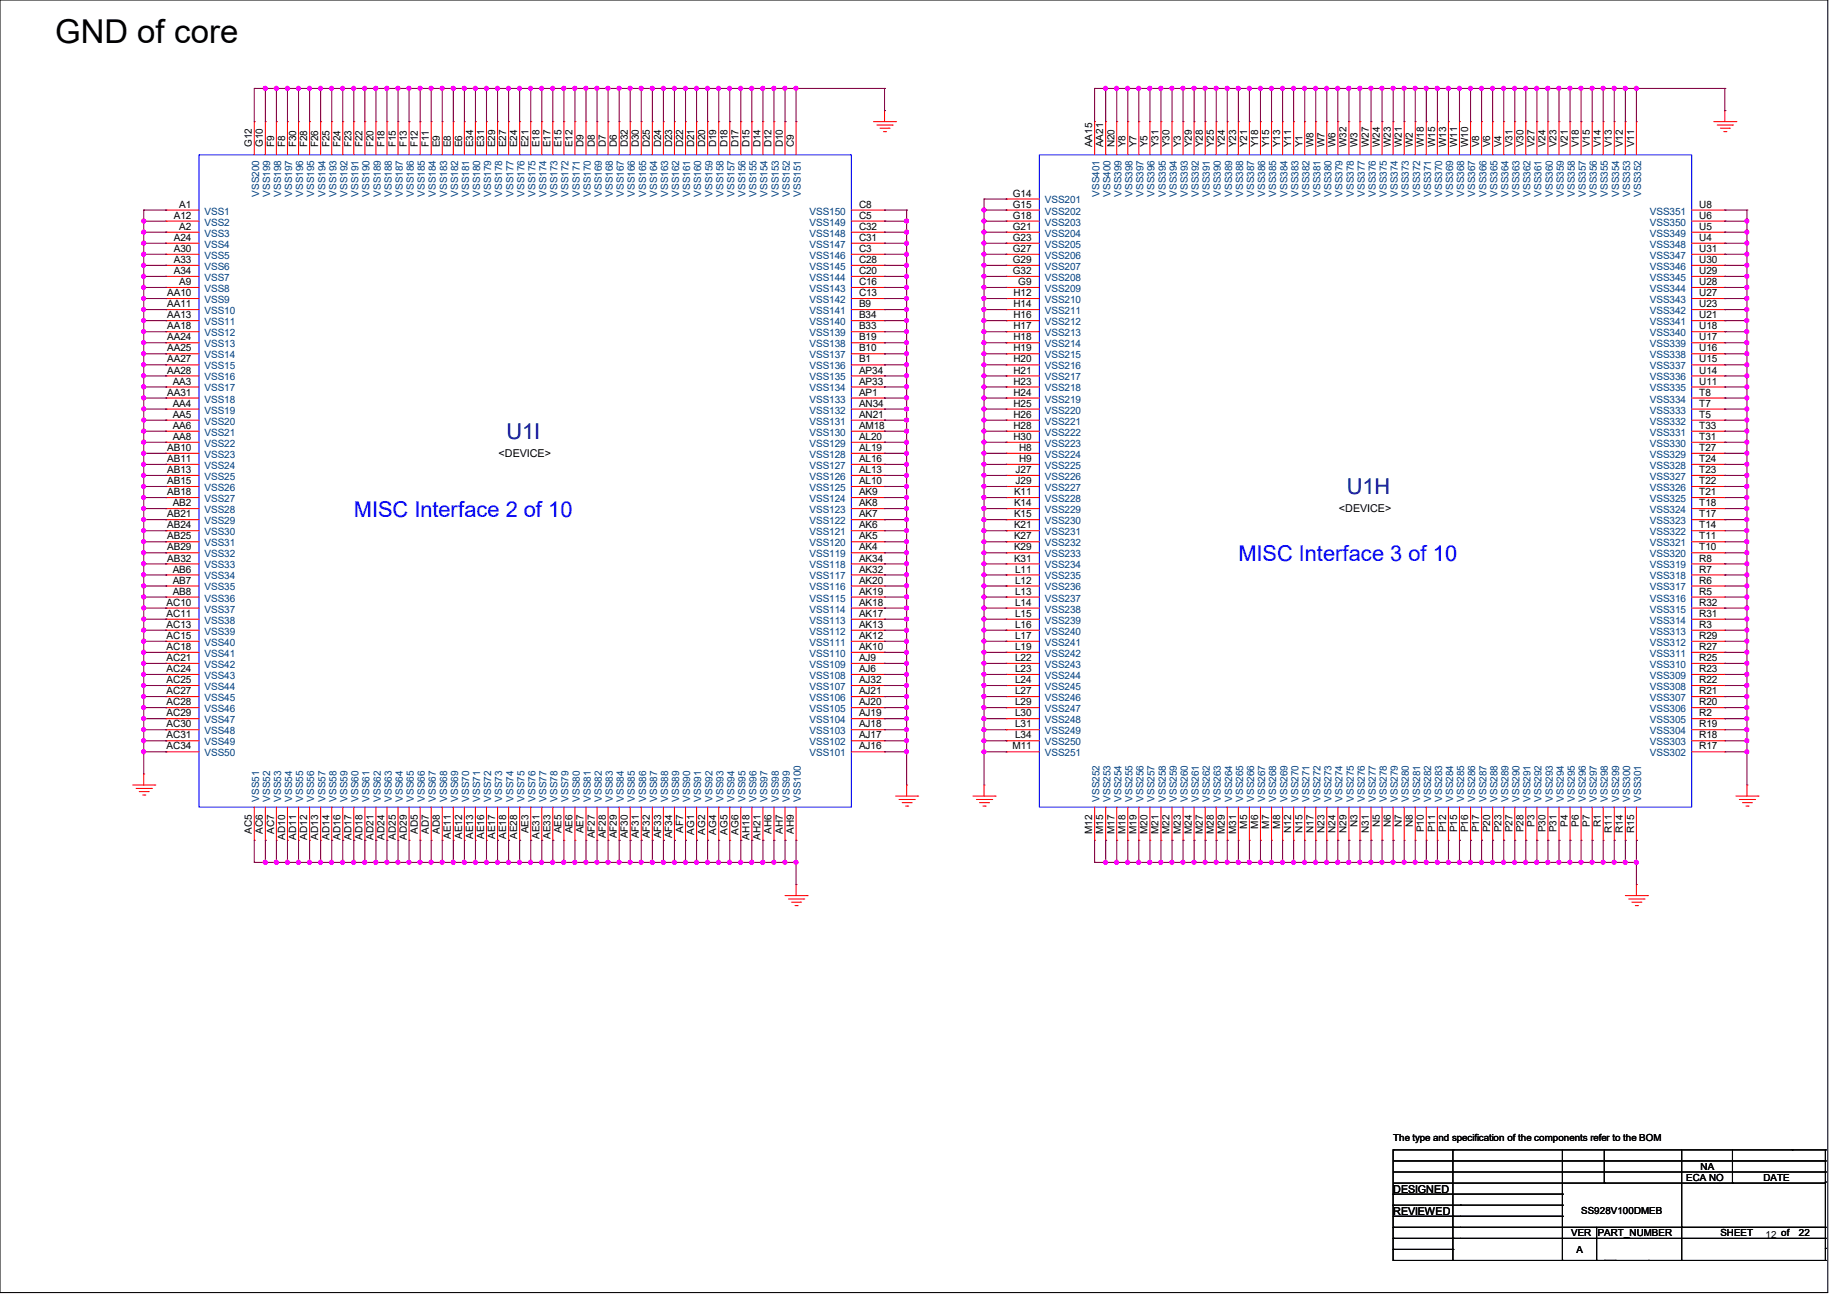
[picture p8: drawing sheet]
<svg xmlns="http://www.w3.org/2000/svg" width="297mm" height="210mm" viewBox="0 0 297 210" stroke-linecap="round" stroke-linejoin="round" font-family="sans-serif">
<defs><g id="words">
<text font-size="5.3" x="8.9" y="6.9">GND of core</text>
<g font-size="3.5" fill="#000080">
<text x="81.4" y="70.5">U1I</text>
<text x="216.6" y="79.4">U1H</text>
</g>
<g font-size="3.5" fill="#00f">
<text x="56.9" y="83.1">MISC Interface 2 of 10</text>
<text x="199.1" y="90.3">MISC Interface 3 of 10</text>
</g>
<g font-size="1.7">
<text x="80.2" y="73.4">&lt;DEVICE&gt;</text>
<text x="215.3" y="82.3">&lt;DEVICE&gt;</text>
<text x="224" y="191.9">DESIGNED</text>
<text x="224" y="195.4">REVIEWED</text>
</g>
<g font-size="1.6">
<text x="40.5" y="23.7" transform="rotate(-90 40.5 23.7)">G12</text>
<text x="42.3" y="23.7" transform="rotate(-90 42.3 23.7)">G10</text>
<text x="44.1" y="23.7" transform="rotate(-90 44.1 23.7)">F9</text>
<text x="45.8" y="23.7" transform="rotate(-90 45.8 23.7)">F8</text>
<text x="47.6" y="23.7" transform="rotate(-90 47.6 23.7)">F30</text>
<text x="49.4" y="23.7" transform="rotate(-90 49.4 23.7)">F28</text>
<text x="51.2" y="23.7" transform="rotate(-90 51.2 23.7)">F26</text>
<text x="53" y="23.7" transform="rotate(-90 53 23.7)">F25</text>
<text x="54.7" y="23.7" transform="rotate(-90 54.7 23.7)">F24</text>
<text x="56.5" y="23.7" transform="rotate(-90 56.5 23.7)">F23</text>
<text x="58.3" y="23.7" transform="rotate(-90 58.3 23.7)">F22</text>
<text x="60.1" y="23.7" transform="rotate(-90 60.1 23.7)">F20</text>
<text x="61.8" y="23.7" transform="rotate(-90 61.8 23.7)">F18</text>
<text x="63.6" y="23.7" transform="rotate(-90 63.6 23.7)">F15</text>
<text x="65.4" y="23.7" transform="rotate(-90 65.4 23.7)">F13</text>
<text x="67.2" y="23.7" transform="rotate(-90 67.2 23.7)">F12</text>
<text x="69" y="23.7" transform="rotate(-90 69 23.7)">F11</text>
<text x="70.7" y="23.7" transform="rotate(-90 70.7 23.7)">E9</text>
<text x="72.5" y="23.7" transform="rotate(-90 72.5 23.7)">E8</text>
<text x="74.3" y="23.7" transform="rotate(-90 74.3 23.7)">E6</text>
<text x="76.1" y="23.7" transform="rotate(-90 76.1 23.7)">E34</text>
<text x="77.9" y="23.7" transform="rotate(-90 77.9 23.7)">E31</text>
<text x="79.6" y="23.7" transform="rotate(-90 79.6 23.7)">E29</text>
<text x="81.4" y="23.7" transform="rotate(-90 81.4 23.7)">E27</text>
<text x="83.2" y="23.7" transform="rotate(-90 83.2 23.7)">E24</text>
<text x="85" y="23.7" transform="rotate(-90 85 23.7)">E21</text>
<text x="86.7" y="23.7" transform="rotate(-90 86.7 23.7)">E18</text>
<text x="88.5" y="23.7" transform="rotate(-90 88.5 23.7)">E17</text>
<text x="90.3" y="23.7" transform="rotate(-90 90.3 23.7)">E15</text>
<text x="92.1" y="23.7" transform="rotate(-90 92.1 23.7)">E12</text>
<text x="93.9" y="23.7" transform="rotate(-90 93.9 23.7)">D9</text>
<text x="95.6" y="23.7" transform="rotate(-90 95.6 23.7)">D8</text>
<text x="97.4" y="23.7" transform="rotate(-90 97.4 23.7)">D7</text>
<text x="99.2" y="23.7" transform="rotate(-90 99.2 23.7)">D6</text>
<text x="101" y="23.7" transform="rotate(-90 101 23.7)">D32</text>
<text x="102.7" y="23.7" transform="rotate(-90 102.7 23.7)">D30</text>
<text x="104.5" y="23.7" transform="rotate(-90 104.5 23.7)">D25</text>
<text x="106.3" y="23.7" transform="rotate(-90 106.3 23.7)">D24</text>
<text x="108.1" y="23.7" transform="rotate(-90 108.1 23.7)">D23</text>
<text x="109.9" y="23.7" transform="rotate(-90 109.9 23.7)">D22</text>
<text x="111.6" y="23.7" transform="rotate(-90 111.6 23.7)">D21</text>
<text x="113.4" y="23.7" transform="rotate(-90 113.4 23.7)">D20</text>
<text x="115.2" y="23.7" transform="rotate(-90 115.2 23.7)">D19</text>
<text x="117" y="23.7" transform="rotate(-90 117 23.7)">D18</text>
<text x="118.7" y="23.7" transform="rotate(-90 118.7 23.7)">D17</text>
<text x="120.5" y="23.7" transform="rotate(-90 120.5 23.7)">D15</text>
<text x="122.3" y="23.7" transform="rotate(-90 122.3 23.7)">D14</text>
<text x="124.1" y="23.7" transform="rotate(-90 124.1 23.7)">D12</text>
<text x="125.9" y="23.7" transform="rotate(-90 125.9 23.7)">D10</text>
<text x="127.6" y="23.7" transform="rotate(-90 127.6 23.7)">C9</text>
<text x="175.6" y="23.7" transform="rotate(-90 175.6 23.7)">AA15</text>
<text x="177.4" y="23.7" transform="rotate(-90 177.4 23.7)">AA21</text>
<text x="179.2" y="23.7" transform="rotate(-90 179.2 23.7)">N20</text>
<text x="181" y="23.7" transform="rotate(-90 181 23.7)">Y8</text>
<text x="182.8" y="23.7" transform="rotate(-90 182.8 23.7)">Y7</text>
<text x="184.5" y="23.7" transform="rotate(-90 184.5 23.7)">Y5</text>
<text x="186.3" y="23.7" transform="rotate(-90 186.3 23.7)">Y31</text>
<text x="188.1" y="23.7" transform="rotate(-90 188.1 23.7)">Y30</text>
<text x="189.9" y="23.7" transform="rotate(-90 189.9 23.7)">Y3</text>
<text x="191.6" y="23.7" transform="rotate(-90 191.6 23.7)">Y29</text>
<text x="193.4" y="23.7" transform="rotate(-90 193.4 23.7)">Y28</text>
<text x="195.2" y="23.7" transform="rotate(-90 195.2 23.7)">Y25</text>
<text x="197" y="23.7" transform="rotate(-90 197 23.7)">Y24</text>
<text x="198.8" y="23.7" transform="rotate(-90 198.8 23.7)">Y23</text>
<text x="200.5" y="23.7" transform="rotate(-90 200.5 23.7)">Y21</text>
<text x="202.3" y="23.7" transform="rotate(-90 202.3 23.7)">Y18</text>
<text x="204.1" y="23.7" transform="rotate(-90 204.1 23.7)">Y15</text>
<text x="205.9" y="23.7" transform="rotate(-90 205.9 23.7)">Y13</text>
<text x="207.6" y="23.7" transform="rotate(-90 207.6 23.7)">Y11</text>
<text x="209.4" y="23.7" transform="rotate(-90 209.4 23.7)">Y1</text>
<text x="211.2" y="23.7" transform="rotate(-90 211.2 23.7)">W8</text>
<text x="213" y="23.7" transform="rotate(-90 213 23.7)">W7</text>
<text x="214.8" y="23.7" transform="rotate(-90 214.8 23.7)">W6</text>
<text x="216.5" y="23.7" transform="rotate(-90 216.5 23.7)">W32</text>
<text x="218.3" y="23.7" transform="rotate(-90 218.3 23.7)">W3</text>
<text x="220.1" y="23.7" transform="rotate(-90 220.1 23.7)">W27</text>
<text x="221.9" y="23.7" transform="rotate(-90 221.9 23.7)">W24</text>
<text x="223.7" y="23.7" transform="rotate(-90 223.7 23.7)">W23</text>
<text x="225.4" y="23.7" transform="rotate(-90 225.4 23.7)">W21</text>
<text x="227.2" y="23.7" transform="rotate(-90 227.2 23.7)">W2</text>
<text x="229" y="23.7" transform="rotate(-90 229 23.7)">W18</text>
<text x="230.8" y="23.7" transform="rotate(-90 230.8 23.7)">W15</text>
<text x="232.5" y="23.7" transform="rotate(-90 232.5 23.7)">W13</text>
<text x="234.3" y="23.7" transform="rotate(-90 234.3 23.7)">W11</text>
<text x="236.1" y="23.7" transform="rotate(-90 236.1 23.7)">W10</text>
<text x="237.9" y="23.7" transform="rotate(-90 237.9 23.7)">V8</text>
<text x="239.7" y="23.7" transform="rotate(-90 239.7 23.7)">V6</text>
<text x="241.4" y="23.7" transform="rotate(-90 241.4 23.7)">V4</text>
<text x="243.2" y="23.7" transform="rotate(-90 243.2 23.7)">V31</text>
<text x="245" y="23.7" transform="rotate(-90 245 23.7)">V30</text>
<text x="246.8" y="23.7" transform="rotate(-90 246.8 23.7)">V27</text>
<text x="248.5" y="23.7" transform="rotate(-90 248.5 23.7)">V24</text>
<text x="250.3" y="23.7" transform="rotate(-90 250.3 23.7)">V23</text>
<text x="252.1" y="23.7" transform="rotate(-90 252.1 23.7)">V21</text>
<text x="253.9" y="23.7" transform="rotate(-90 253.9 23.7)">V18</text>
<text x="255.7" y="23.7" transform="rotate(-90 255.7 23.7)">V15</text>
<text x="257.4" y="23.7" transform="rotate(-90 257.4 23.7)">V14</text>
<text x="259.2" y="23.7" transform="rotate(-90 259.2 23.7)">V13</text>
<text x="261" y="23.7" transform="rotate(-90 261 23.7)">V12</text>
<text x="262.8" y="23.7" transform="rotate(-90 262.8 23.7)">V11</text>
<text x="27.9" y="35.2">A12</text>
<text x="28.8" y="33.4">A1</text>
<text x="138.1" y="33.4">C8</text>
<text x="138.1" y="35.2">C5</text>
<text x="162.9" y="31.6">G14</text>
<text x="162.9" y="35.2">G18</text>
<text x="162.9" y="33.4">G15</text>
<text x="273.3" y="33.4">U8</text>
<text x="273.3" y="35.2">U6</text>
<text x="27.9" y="40.5">A30</text>
<text x="27.9" y="38.7">A24</text>
<text x="28.8" y="37">A2</text>
<text x="138.1" y="37">C32</text>
<text x="138.1" y="38.7">C31</text>
<text x="138.1" y="40.5">C3</text>
<text x="162.9" y="40.5">G27</text>
<text x="162.9" y="38.7">G23</text>
<text x="162.9" y="37">G21</text>
<text x="273.3" y="37">U5</text>
<text x="273.3" y="38.7">U4</text>
<text x="273.3" y="40.5">U31</text>
<text x="26.9" y="47.6">AA10</text>
<text x="27.9" y="44.1">A34</text>
<text x="27.9" y="42.3">A33</text>
<text x="28.8" y="45.8">A9</text>
<text x="138.1" y="42.3">C28</text>
<text x="138.1" y="44.1">C20</text>
<text x="138.1" y="45.8">C16</text>
<text x="138.1" y="47.6">C13</text>
<text x="162.9" y="44.1">G32</text>
<text x="162.9" y="42.3">G29</text>
<text x="163" y="47.6">H12</text>
<text x="163.7" y="45.8">G9</text>
<text x="273.3" y="42.3">U30</text>
<text x="273.3" y="44.1">U29</text>
<text x="273.3" y="45.8">U28</text>
<text x="273.3" y="47.6">U27</text>
<text x="26.9" y="53">AA18</text>
<text x="26.9" y="51.2">AA13</text>
<text x="26.9" y="49.4">AA11</text>
<text x="138.1" y="49.4">B9</text>
<text x="138.1" y="51.2">B34</text>
<text x="138.1" y="53">B33</text>
<text x="163" y="53">H17</text>
<text x="163" y="51.2">H16</text>
<text x="163" y="49.4">H14</text>
<text x="273.3" y="49.4">U23</text>
<text x="273.3" y="51.2">U21</text>
<text x="273.3" y="53">U18</text>
<text x="26.9" y="58.3">AA27</text>
<text x="26.9" y="56.5">AA25</text>
<text x="26.9" y="54.7">AA24</text>
<text x="138.1" y="54.7">B19</text>
<text x="138.1" y="56.5">B10</text>
<text x="138.1" y="58.3">B1</text>
<text x="163" y="58.3">H20</text>
<text x="163" y="56.5">H19</text>
<text x="163" y="54.7">H18</text>
<text x="273.3" y="54.7">U17</text>
<text x="273.3" y="56.5">U16</text>
<text x="273.3" y="58.3">U15</text>
<text x="26.9" y="63.6">AA31</text>
<text x="26.9" y="60.1">AA28</text>
<text x="27.8" y="65.4">AA4</text>
<text x="27.8" y="61.8">AA3</text>
<text x="138.1" y="60.1">AP34</text>
<text x="138.1" y="61.8">AP33</text>
<text x="138.1" y="63.6">AP1</text>
<text x="138.1" y="65.4">AN34</text>
<text x="163" y="65.4">H25</text>
<text x="163" y="63.6">H24</text>
<text x="163" y="61.8">H23</text>
<text x="163" y="60.1">H21</text>
<text x="273.3" y="60.1">U14</text>
<text x="273.3" y="61.8">U11</text>
<text x="273.3" y="63.6">T8</text>
<text x="273.3" y="65.4">T7</text>
<text x="27.8" y="70.7">AA8</text>
<text x="27.8" y="69">AA6</text>
<text x="27.8" y="67.2">AA5</text>
<text x="138.1" y="67.2">AN21</text>
<text x="138.1" y="69">AM18</text>
<text x="138.1" y="70.7">AL20</text>
<text x="163" y="70.7">H30</text>
<text x="163" y="69">H28</text>
<text x="163" y="67.2">H26</text>
<text x="273.3" y="67.2">T5</text>
<text x="273.3" y="69">T33</text>
<text x="273.3" y="70.7">T31</text>
<text x="26.9" y="77.9">AB15</text>
<text x="26.9" y="76.1">AB13</text>
<text x="26.9" y="74.3">AB11</text>
<text x="26.9" y="72.5">AB10</text>
<text x="138.1" y="72.5">AL19</text>
<text x="138.1" y="74.3">AL16</text>
<text x="138.1" y="76.1">AL13</text>
<text x="138.1" y="77.9">AL10</text>
<text x="163.3" y="77.9">J29</text>
<text x="163.3" y="76.1">J27</text>
<text x="163.9" y="74.3">H9</text>
<text x="163.9" y="72.5">H8</text>
<text x="273.3" y="72.5">T27</text>
<text x="273.3" y="74.3">T24</text>
<text x="273.3" y="76.1">T23</text>
<text x="273.3" y="77.9">T22</text>
<text x="26.9" y="83.2">AB21</text>
<text x="26.9" y="79.6">AB18</text>
<text x="27.8" y="81.4">AB2</text>
<text x="138.1" y="79.6">AK9</text>
<text x="138.1" y="81.4">AK8</text>
<text x="138.1" y="83.2">AK7</text>
<text x="163.1" y="83.2">K15</text>
<text x="163.1" y="81.4">K14</text>
<text x="163.1" y="79.6">K11</text>
<text x="273.3" y="79.6">T21</text>
<text x="273.3" y="81.4">T18</text>
<text x="273.3" y="83.2">T17</text>
<text x="26.9" y="88.5">AB29</text>
<text x="26.9" y="86.7">AB25</text>
<text x="26.9" y="85">AB24</text>
<text x="138.1" y="85">AK6</text>
<text x="138.1" y="86.7">AK5</text>
<text x="138.1" y="88.5">AK4</text>
<text x="163.1" y="88.5">K29</text>
<text x="163.1" y="86.7">K27</text>
<text x="163.1" y="85">K21</text>
<text x="273.3" y="85">T14</text>
<text x="273.3" y="86.7">T11</text>
<text x="273.3" y="88.5">T10</text>
<text x="26.9" y="90.3">AB32</text>
<text x="27.8" y="95.6">AB8</text>
<text x="27.8" y="93.9">AB7</text>
<text x="27.8" y="92.1">AB6</text>
<text x="138.1" y="90.3">AK34</text>
<text x="138.1" y="92.1">AK32</text>
<text x="138.1" y="93.9">AK20</text>
<text x="138.1" y="95.6">AK19</text>
<text x="163.1" y="90.3">K31</text>
<text x="163.2" y="95.6">L13</text>
<text x="163.2" y="93.9">L12</text>
<text x="163.2" y="92.1">L11</text>
<text x="273.3" y="90.3">R8</text>
<text x="273.3" y="92.1">R7</text>
<text x="273.3" y="93.9">R6</text>
<text x="273.3" y="95.6">R5</text>
<text x="26.8" y="101">AC13</text>
<text x="26.8" y="99.2">AC11</text>
<text x="26.8" y="97.4">AC10</text>
<text x="138.1" y="97.4">AK18</text>
<text x="138.1" y="99.2">AK17</text>
<text x="138.1" y="101">AK13</text>
<text x="163.2" y="101">L16</text>
<text x="163.2" y="99.2">L15</text>
<text x="163.2" y="97.4">L14</text>
<text x="273.3" y="97.4">R32</text>
<text x="273.3" y="99.2">R31</text>
<text x="273.3" y="101">R3</text>
<text x="26.8" y="106.3">AC21</text>
<text x="26.8" y="104.5">AC18</text>
<text x="26.8" y="102.7">AC15</text>
<text x="138.1" y="102.7">AK12</text>
<text x="138.1" y="104.5">AK10</text>
<text x="138.1" y="106.3">AJ9</text>
<text x="163.2" y="106.3">L22</text>
<text x="163.2" y="104.5">L19</text>
<text x="163.2" y="102.7">L17</text>
<text x="273.3" y="102.7">R29</text>
<text x="273.3" y="104.5">R27</text>
<text x="273.3" y="106.3">R25</text>
<text x="26.8" y="113.4">AC28</text>
<text x="26.8" y="111.6">AC27</text>
<text x="26.8" y="109.9">AC25</text>
<text x="26.8" y="108.1">AC24</text>
<text x="138.1" y="108.1">AJ6</text>
<text x="138.1" y="109.9">AJ32</text>
<text x="138.1" y="111.6">AJ21</text>
<text x="138.1" y="113.4">AJ20</text>
<text x="163.2" y="113.4">L29</text>
<text x="163.2" y="111.6">L27</text>
<text x="163.2" y="109.9">L24</text>
<text x="163.2" y="108.1">L23</text>
<text x="273.3" y="108.1">R23</text>
<text x="273.3" y="109.9">R22</text>
<text x="273.3" y="111.6">R21</text>
<text x="273.3" y="113.4">R20</text>
<text x="26.8" y="118.7">AC31</text>
<text x="26.8" y="117">AC30</text>
<text x="26.8" y="115.2">AC29</text>
<text x="138.1" y="115.2">AJ19</text>
<text x="138.1" y="117">AJ18</text>
<text x="138.1" y="118.7">AJ17</text>
<text x="163.2" y="118.7">L34</text>
<text x="163.2" y="117">L31</text>
<text x="163.2" y="115.2">L30</text>
<text x="273.3" y="115.2">R2</text>
<text x="273.3" y="117">R19</text>
<text x="273.3" y="118.7">R18</text>
<text x="26.8" y="120.5">AC34</text>
<text x="138.1" y="120.5">AJ16</text>
<text x="162.8" y="120.5">M11</text>
<text x="273.3" y="120.5">R17</text>
<text x="40.5" y="134.1" transform="rotate(-90 40.5 134.1)">AC5</text>
<text x="42.3" y="134.1" transform="rotate(-90 42.3 134.1)">AC6</text>
<text x="44.1" y="134.1" transform="rotate(-90 44.1 134.1)">AC7</text>
<text x="45.8" y="135" transform="rotate(-90 45.8 135)">AD10</text>
<text x="47.6" y="135" transform="rotate(-90 47.6 135)">AD11</text>
<text x="49.4" y="135" transform="rotate(-90 49.4 135)">AD12</text>
<text x="51.2" y="135" transform="rotate(-90 51.2 135)">AD13</text>
<text x="53" y="135" transform="rotate(-90 53 135)">AD14</text>
<text x="54.7" y="135" transform="rotate(-90 54.7 135)">AD16</text>
<text x="56.5" y="135" transform="rotate(-90 56.5 135)">AD17</text>
<text x="58.3" y="135" transform="rotate(-90 58.3 135)">AD18</text>
<text x="60.1" y="135" transform="rotate(-90 60.1 135)">AD21</text>
<text x="61.8" y="135" transform="rotate(-90 61.8 135)">AD24</text>
<text x="63.6" y="135" transform="rotate(-90 63.6 135)">AD25</text>
<text x="65.4" y="135" transform="rotate(-90 65.4 135)">AD29</text>
<text x="67.2" y="134.1" transform="rotate(-90 67.2 134.1)">AD5</text>
<text x="69" y="134.1" transform="rotate(-90 69 134.1)">AD7</text>
<text x="70.7" y="134.1" transform="rotate(-90 70.7 134.1)">AD8</text>
<text x="72.5" y="134.9" transform="rotate(-90 72.5 134.9)">AE11</text>
<text x="74.3" y="134.9" transform="rotate(-90 74.3 134.9)">AE12</text>
<text x="76.1" y="134.9" transform="rotate(-90 76.1 134.9)">AE13</text>
<text x="77.9" y="134.9" transform="rotate(-90 77.9 134.9)">AE16</text>
<text x="79.6" y="134.9" transform="rotate(-90 79.6 134.9)">AE17</text>
<text x="81.4" y="134.9" transform="rotate(-90 81.4 134.9)">AE18</text>
<text x="83.2" y="134.9" transform="rotate(-90 83.2 134.9)">AE28</text>
<text x="85" y="134" transform="rotate(-90 85 134)">AE3</text>
<text x="86.7" y="134.9" transform="rotate(-90 86.7 134.9)">AE31</text>
<text x="88.5" y="134.9" transform="rotate(-90 88.5 134.9)">AE33</text>
<text x="90.3" y="134" transform="rotate(-90 90.3 134)">AE5</text>
<text x="92.1" y="134" transform="rotate(-90 92.1 134)">AE6</text>
<text x="93.9" y="134" transform="rotate(-90 93.9 134)">AE7</text>
<text x="95.6" y="134.8" transform="rotate(-90 95.6 134.8)">AF27</text>
<text x="97.4" y="134.8" transform="rotate(-90 97.4 134.8)">AF28</text>
<text x="99.2" y="134.8" transform="rotate(-90 99.2 134.8)">AF29</text>
<text x="101" y="134.8" transform="rotate(-90 101 134.8)">AF30</text>
<text x="102.7" y="134.8" transform="rotate(-90 102.7 134.8)">AF31</text>
<text x="104.5" y="134.8" transform="rotate(-90 104.5 134.8)">AF32</text>
<text x="106.3" y="134.8" transform="rotate(-90 106.3 134.8)">AF33</text>
<text x="108.1" y="134.8" transform="rotate(-90 108.1 134.8)">AF34</text>
<text x="109.9" y="133.9" transform="rotate(-90 109.9 133.9)">AF7</text>
<text x="111.6" y="134.2" transform="rotate(-90 111.6 134.2)">AG1</text>
<text x="113.4" y="134.2" transform="rotate(-90 113.4 134.2)">AG2</text>
<text x="115.2" y="134.2" transform="rotate(-90 115.2 134.2)">AG4</text>
<text x="117" y="134.2" transform="rotate(-90 117 134.2)">AG5</text>
<text x="118.7" y="134.2" transform="rotate(-90 118.7 134.2)">AG6</text>
<text x="120.5" y="135" transform="rotate(-90 120.5 135)">AH18</text>
<text x="122.3" y="135" transform="rotate(-90 122.3 135)">AH21</text>
<text x="124.1" y="134.1" transform="rotate(-90 124.1 134.1)">AH6</text>
<text x="125.9" y="134.1" transform="rotate(-90 125.9 134.1)">AH7</text>
<text x="127.6" y="134.1" transform="rotate(-90 127.6 134.1)">AH9</text>
<text x="175.6" y="134.2" transform="rotate(-90 175.6 134.2)">M12</text>
<text x="177.4" y="134.2" transform="rotate(-90 177.4 134.2)">M15</text>
<text x="179.2" y="134.2" transform="rotate(-90 179.2 134.2)">M17</text>
<text x="181" y="134.2" transform="rotate(-90 181 134.2)">M18</text>
<text x="182.8" y="134.2" transform="rotate(-90 182.8 134.2)">M19</text>
<text x="184.5" y="134.2" transform="rotate(-90 184.5 134.2)">M20</text>
<text x="186.3" y="134.2" transform="rotate(-90 186.3 134.2)">M21</text>
<text x="188.1" y="134.2" transform="rotate(-90 188.1 134.2)">M22</text>
<text x="189.9" y="134.2" transform="rotate(-90 189.9 134.2)">M23</text>
<text x="191.6" y="134.2" transform="rotate(-90 191.6 134.2)">M24</text>
<text x="193.4" y="134.2" transform="rotate(-90 193.4 134.2)">M27</text>
<text x="195.2" y="134.2" transform="rotate(-90 195.2 134.2)">M28</text>
<text x="197" y="134.2" transform="rotate(-90 197 134.2)">M29</text>
<text x="198.8" y="134.2" transform="rotate(-90 198.8 134.2)">M31</text>
<text x="200.5" y="133.3" transform="rotate(-90 200.5 133.3)">M5</text>
<text x="202.3" y="133.3" transform="rotate(-90 202.3 133.3)">M6</text>
<text x="204.1" y="133.3" transform="rotate(-90 204.1 133.3)">M7</text>
<text x="205.9" y="133.3" transform="rotate(-90 205.9 133.3)">M8</text>
<text x="207.6" y="133.9" transform="rotate(-90 207.6 133.9)">N12</text>
<text x="209.4" y="133.9" transform="rotate(-90 209.4 133.9)">N15</text>
<text x="211.2" y="133.9" transform="rotate(-90 211.2 133.9)">N17</text>
<text x="213" y="133.9" transform="rotate(-90 213 133.9)">N23</text>
<text x="214.8" y="133.9" transform="rotate(-90 214.8 133.9)">N24</text>
<text x="216.5" y="133.9" transform="rotate(-90 216.5 133.9)">N29</text>
<text x="218.3" y="133.1" transform="rotate(-90 218.3 133.1)">N3</text>
<text x="220.1" y="133.9" transform="rotate(-90 220.1 133.9)">N31</text>
<text x="221.9" y="133.1" transform="rotate(-90 221.9 133.1)">N5</text>
<text x="223.7" y="133.1" transform="rotate(-90 223.7 133.1)">N6</text>
<text x="225.4" y="133.1" transform="rotate(-90 225.4 133.1)">N7</text>
<text x="227.2" y="133.1" transform="rotate(-90 227.2 133.1)">N8</text>
<text x="229" y="133.9" transform="rotate(-90 229 133.9)">P10</text>
<text x="230.8" y="133.9" transform="rotate(-90 230.8 133.9)">P11</text>
<text x="232.5" y="133.9" transform="rotate(-90 232.5 133.9)">P12</text>
<text x="234.3" y="133.9" transform="rotate(-90 234.3 133.9)">P15</text>
<text x="236.1" y="133.9" transform="rotate(-90 236.1 133.9)">P16</text>
<text x="237.9" y="133.9" transform="rotate(-90 237.9 133.9)">P17</text>
<text x="239.7" y="133.9" transform="rotate(-90 239.7 133.9)">P20</text>
<text x="241.4" y="133.9" transform="rotate(-90 241.4 133.9)">P23</text>
<text x="243.2" y="133.9" transform="rotate(-90 243.2 133.9)">P27</text>
<text x="245" y="133.9" transform="rotate(-90 245 133.9)">P28</text>
<text x="246.8" y="133" transform="rotate(-90 246.8 133)">P3</text>
<text x="248.5" y="133.9" transform="rotate(-90 248.5 133.9)">P30</text>
<text x="250.3" y="133.9" transform="rotate(-90 250.3 133.9)">P31</text>
<text x="252.1" y="133" transform="rotate(-90 252.1 133)">P4</text>
<text x="253.9" y="133" transform="rotate(-90 253.9 133)">P6</text>
<text x="255.7" y="133" transform="rotate(-90 255.7 133)">P7</text>
<text x="257.4" y="133.1" transform="rotate(-90 257.4 133.1)">R1</text>
<text x="259.2" y="133.9" transform="rotate(-90 259.2 133.9)">R11</text>
<text x="261" y="133.9" transform="rotate(-90 261 133.9)">R14</text>
<text x="262.8" y="133.9" transform="rotate(-90 262.8 133.9)">R15</text>
<text x="224" y="183.5">The type and specification of the components refer to the BOM</text>
<text x="271.1" y="189.9">ECA NO</text>
<text x="273.5" y="188.1">NA</text>
<text x="283.6" y="189.9">DATE</text>
<text x="254.3" y="195.2">SS928V100DMEB</text>
<text x="252.6" y="198.8">VER</text>
<text x="253.5" y="201.5">A</text>
<text x="256.9" y="198.8">PART_NUMBER</text>
<text x="276.6" y="198.8">SHEET</text>
<text x="283.9" y="199.1">12 of</text>
<text x="286.4" y="198.8">of</text>
<text x="289.3" y="198.8">22</text>
</g>
<g font-size="1.6" fill="#004080">
<text x="32.9" y="34.5">VSS1</text>
<text x="41.7" y="31.6" transform="rotate(-90 41.7 31.6)">VSS200</text>
<text x="43.4" y="31.6" transform="rotate(-90 43.4 31.6)">VSS199</text>
<text x="45.2" y="31.6" transform="rotate(-90 45.2 31.6)">VSS198</text>
<text x="47" y="31.6" transform="rotate(-90 47 31.6)">VSS197</text>
<text x="48.8" y="31.6" transform="rotate(-90 48.8 31.6)">VSS196</text>
<text x="50.5" y="31.6" transform="rotate(-90 50.5 31.6)">VSS195</text>
<text x="52.3" y="31.6" transform="rotate(-90 52.3 31.6)">VSS194</text>
<text x="54.1" y="31.6" transform="rotate(-90 54.1 31.6)">VSS193</text>
<text x="55.9" y="31.6" transform="rotate(-90 55.9 31.6)">VSS192</text>
<text x="57.7" y="31.6" transform="rotate(-90 57.7 31.6)">VSS191</text>
<text x="59.4" y="31.6" transform="rotate(-90 59.4 31.6)">VSS190</text>
<text x="61.2" y="31.6" transform="rotate(-90 61.2 31.6)">VSS189</text>
<text x="63" y="31.6" transform="rotate(-90 63 31.6)">VSS188</text>
<text x="64.8" y="31.6" transform="rotate(-90 64.8 31.6)">VSS187</text>
<text x="66.5" y="31.6" transform="rotate(-90 66.5 31.6)">VSS186</text>
<text x="68.3" y="31.6" transform="rotate(-90 68.3 31.6)">VSS185</text>
<text x="70.1" y="31.6" transform="rotate(-90 70.1 31.6)">VSS184</text>
<text x="71.9" y="31.6" transform="rotate(-90 71.9 31.6)">VSS183</text>
<text x="73.7" y="31.6" transform="rotate(-90 73.7 31.6)">VSS182</text>
<text x="75.4" y="31.6" transform="rotate(-90 75.4 31.6)">VSS181</text>
<text x="77.2" y="31.6" transform="rotate(-90 77.2 31.6)">VSS180</text>
<text x="79" y="31.6" transform="rotate(-90 79 31.6)">VSS179</text>
<text x="80.8" y="31.6" transform="rotate(-90 80.8 31.6)">VSS178</text>
<text x="82.6" y="31.6" transform="rotate(-90 82.6 31.6)">VSS177</text>
<text x="84.3" y="31.6" transform="rotate(-90 84.3 31.6)">VSS176</text>
<text x="86.1" y="31.6" transform="rotate(-90 86.1 31.6)">VSS175</text>
<text x="87.9" y="31.6" transform="rotate(-90 87.9 31.6)">VSS174</text>
<text x="89.7" y="31.6" transform="rotate(-90 89.7 31.6)">VSS173</text>
<text x="91.4" y="31.6" transform="rotate(-90 91.4 31.6)">VSS172</text>
<text x="93.2" y="31.6" transform="rotate(-90 93.2 31.6)">VSS171</text>
<text x="95" y="31.6" transform="rotate(-90 95 31.6)">VSS170</text>
<text x="96.8" y="31.6" transform="rotate(-90 96.8 31.6)">VSS169</text>
<text x="98.6" y="31.6" transform="rotate(-90 98.6 31.6)">VSS168</text>
<text x="100.3" y="31.6" transform="rotate(-90 100.3 31.6)">VSS167</text>
<text x="102.1" y="31.6" transform="rotate(-90 102.1 31.6)">VSS166</text>
<text x="103.9" y="31.6" transform="rotate(-90 103.9 31.6)">VSS165</text>
<text x="105.7" y="31.6" transform="rotate(-90 105.7 31.6)">VSS164</text>
<text x="107.4" y="31.6" transform="rotate(-90 107.4 31.6)">VSS163</text>
<text x="109.2" y="31.6" transform="rotate(-90 109.2 31.6)">VSS162</text>
<text x="111" y="31.6" transform="rotate(-90 111 31.6)">VSS161</text>
<text x="112.8" y="31.6" transform="rotate(-90 112.8 31.6)">VSS160</text>
<text x="114.6" y="31.6" transform="rotate(-90 114.6 31.6)">VSS159</text>
<text x="116.3" y="31.6" transform="rotate(-90 116.3 31.6)">VSS158</text>
<text x="118.1" y="31.6" transform="rotate(-90 118.1 31.6)">VSS157</text>
<text x="119.9" y="31.6" transform="rotate(-90 119.9 31.6)">VSS156</text>
<text x="121.7" y="31.6" transform="rotate(-90 121.7 31.6)">VSS155</text>
<text x="123.4" y="31.6" transform="rotate(-90 123.4 31.6)">VSS154</text>
<text x="125.2" y="31.6" transform="rotate(-90 125.2 31.6)">VSS153</text>
<text x="127" y="31.6" transform="rotate(-90 127 31.6)">VSS152</text>
<text x="128.8" y="31.6" transform="rotate(-90 128.8 31.6)">VSS151</text>
<text x="130.2" y="34.5">VSS150</text>
<text x="168" y="32.7">VSS201</text>
<text x="168" y="34.5">VSS202</text>
<text x="176.8" y="31.6" transform="rotate(-90 176.8 31.6)">VSS401</text>
<text x="178.6" y="31.6" transform="rotate(-90 178.6 31.6)">VSS400</text>
<text x="180.3" y="31.6" transform="rotate(-90 180.3 31.6)">VSS399</text>
<text x="182.1" y="31.6" transform="rotate(-90 182.1 31.6)">VSS398</text>
<text x="183.9" y="31.6" transform="rotate(-90 183.9 31.6)">VSS397</text>
<text x="185.7" y="31.6" transform="rotate(-90 185.7 31.6)">VSS396</text>
<text x="187.5" y="31.6" transform="rotate(-90 187.5 31.6)">VSS395</text>
<text x="189.2" y="31.6" transform="rotate(-90 189.2 31.6)">VSS394</text>
<text x="191" y="31.6" transform="rotate(-90 191 31.6)">VSS393</text>
<text x="192.8" y="31.6" transform="rotate(-90 192.8 31.6)">VSS392</text>
<text x="194.6" y="31.6" transform="rotate(-90 194.6 31.6)">VSS391</text>
<text x="196.3" y="31.6" transform="rotate(-90 196.3 31.6)">VSS390</text>
<text x="198.1" y="31.6" transform="rotate(-90 198.1 31.6)">VSS389</text>
<text x="199.9" y="31.6" transform="rotate(-90 199.9 31.6)">VSS388</text>
<text x="201.7" y="31.6" transform="rotate(-90 201.7 31.6)">VSS387</text>
<text x="203.5" y="31.6" transform="rotate(-90 203.5 31.6)">VSS386</text>
<text x="205.2" y="31.6" transform="rotate(-90 205.2 31.6)">VSS385</text>
<text x="207" y="31.6" transform="rotate(-90 207 31.6)">VSS384</text>
<text x="208.8" y="31.6" transform="rotate(-90 208.8 31.6)">VSS383</text>
<text x="210.6" y="31.6" transform="rotate(-90 210.6 31.6)">VSS382</text>
<text x="212.3" y="31.6" transform="rotate(-90 212.3 31.6)">VSS381</text>
<text x="214.1" y="31.6" transform="rotate(-90 214.1 31.6)">VSS380</text>
<text x="215.9" y="31.6" transform="rotate(-90 215.9 31.6)">VSS379</text>
<text x="217.7" y="31.6" transform="rotate(-90 217.7 31.6)">VSS378</text>
<text x="219.5" y="31.6" transform="rotate(-90 219.5 31.6)">VSS377</text>
<text x="221.2" y="31.6" transform="rotate(-90 221.2 31.6)">VSS376</text>
<text x="223" y="31.6" transform="rotate(-90 223 31.6)">VSS375</text>
<text x="224.8" y="31.6" transform="rotate(-90 224.8 31.6)">VSS374</text>
<text x="226.6" y="31.6" transform="rotate(-90 226.6 31.6)">VSS373</text>
<text x="228.3" y="31.6" transform="rotate(-90 228.3 31.6)">VSS372</text>
<text x="230.1" y="31.6" transform="rotate(-90 230.1 31.6)">VSS371</text>
<text x="231.9" y="31.6" transform="rotate(-90 231.9 31.6)">VSS370</text>
<text x="233.7" y="31.6" transform="rotate(-90 233.7 31.6)">VSS369</text>
<text x="235.5" y="31.6" transform="rotate(-90 235.5 31.6)">VSS368</text>
<text x="237.2" y="31.6" transform="rotate(-90 237.2 31.6)">VSS367</text>
<text x="239" y="31.6" transform="rotate(-90 239 31.6)">VSS366</text>
<text x="240.8" y="31.6" transform="rotate(-90 240.8 31.6)">VSS365</text>
<text x="242.6" y="31.6" transform="rotate(-90 242.6 31.6)">VSS364</text>
<text x="244.4" y="31.6" transform="rotate(-90 244.4 31.6)">VSS363</text>
<text x="246.1" y="31.6" transform="rotate(-90 246.1 31.6)">VSS362</text>
<text x="247.9" y="31.6" transform="rotate(-90 247.9 31.6)">VSS361</text>
<text x="249.7" y="31.6" transform="rotate(-90 249.7 31.6)">VSS360</text>
<text x="251.5" y="31.6" transform="rotate(-90 251.5 31.6)">VSS359</text>
<text x="253.2" y="31.6" transform="rotate(-90 253.2 31.6)">VSS358</text>
<text x="255" y="31.6" transform="rotate(-90 255 31.6)">VSS357</text>
<text x="256.8" y="31.6" transform="rotate(-90 256.8 31.6)">VSS356</text>
<text x="258.6" y="31.6" transform="rotate(-90 258.6 31.6)">VSS355</text>
<text x="260.4" y="31.6" transform="rotate(-90 260.4 31.6)">VSS354</text>
<text x="262.1" y="31.6" transform="rotate(-90 262.1 31.6)">VSS353</text>
<text x="263.9" y="31.6" transform="rotate(-90 263.9 31.6)">VSS352</text>
<text x="265.3" y="34.5">VSS351</text>
<text x="32.9" y="41.6">VSS5</text>
<text x="32.9" y="39.8">VSS4</text>
<text x="32.9" y="38.1">VSS3</text>
<text x="32.9" y="36.3">VSS2</text>
<text x="130.2" y="36.3">VSS149</text>
<text x="130.2" y="38.1">VSS148</text>
<text x="130.2" y="39.8">VSS147</text>
<text x="130.2" y="41.6">VSS146</text>
<text x="168" y="41.6">VSS206</text>
<text x="168" y="39.8">VSS205</text>
<text x="168" y="38.1">VSS204</text>
<text x="168" y="36.3">VSS203</text>
<text x="265.3" y="36.3">VSS350</text>
<text x="265.3" y="38.1">VSS349</text>
<text x="265.3" y="39.8">VSS348</text>
<text x="265.3" y="41.6">VSS347</text>
<text x="32.9" y="46.9">VSS8</text>
<text x="32.9" y="45.2">VSS7</text>
<text x="32.9" y="43.4">VSS6</text>
<text x="130.2" y="43.4">VSS145</text>
<text x="130.2" y="45.2">VSS144</text>
<text x="130.2" y="46.9">VSS143</text>
<text x="168" y="46.9">VSS209</text>
<text x="168" y="45.2">VSS208</text>
<text x="168" y="43.4">VSS207</text>
<text x="265.3" y="43.4">VSS346</text>
<text x="265.3" y="45.2">VSS345</text>
<text x="265.3" y="46.9">VSS344</text>
<text x="32.9" y="52.3">VSS11</text>
<text x="32.9" y="50.5">VSS10</text>
<text x="32.9" y="48.7">VSS9</text>
<text x="130.2" y="48.7">VSS142</text>
<text x="130.2" y="50.5">VSS141</text>
<text x="130.2" y="52.3">VSS140</text>
<text x="168" y="52.3">VSS212</text>
<text x="168" y="50.5">VSS211</text>
<text x="168" y="48.7">VSS210</text>
<text x="265.3" y="48.7">VSS343</text>
<text x="265.3" y="50.5">VSS342</text>
<text x="265.3" y="52.3">VSS341</text>
<text x="32.9" y="59.4">VSS15</text>
<text x="32.9" y="57.6">VSS14</text>
<text x="32.9" y="55.8">VSS13</text>
<text x="32.9" y="54.1">VSS12</text>
<text x="130.2" y="54.1">VSS139</text>
<text x="130.2" y="55.8">VSS138</text>
<text x="130.2" y="57.6">VSS137</text>
<text x="130.2" y="59.4">VSS136</text>
<text x="168" y="59.4">VSS216</text>
<text x="168" y="57.6">VSS215</text>
<text x="168" y="55.8">VSS214</text>
<text x="168" y="54.1">VSS213</text>
<text x="265.3" y="54.1">VSS340</text>
<text x="265.3" y="55.8">VSS339</text>
<text x="265.3" y="57.6">VSS338</text>
<text x="265.3" y="59.4">VSS337</text>
<text x="32.9" y="64.7">VSS18</text>
<text x="32.9" y="62.9">VSS17</text>
<text x="32.9" y="61.2">VSS16</text>
<text x="130.2" y="61.2">VSS135</text>
<text x="130.2" y="62.9">VSS134</text>
<text x="130.2" y="64.7">VSS133</text>
<text x="168" y="64.7">VSS219</text>
<text x="168" y="62.9">VSS218</text>
<text x="168" y="61.2">VSS217</text>
<text x="265.3" y="61.2">VSS336</text>
<text x="265.3" y="62.9">VSS335</text>
<text x="265.3" y="64.7">VSS334</text>
<text x="32.9" y="71.8">VSS22</text>
<text x="32.9" y="70.1">VSS21</text>
<text x="32.9" y="68.3">VSS20</text>
<text x="32.9" y="66.5">VSS19</text>
<text x="130.2" y="66.5">VSS132</text>
<text x="130.2" y="68.3">VSS131</text>
<text x="130.2" y="70.1">VSS130</text>
<text x="130.2" y="71.8">VSS129</text>
<text x="168" y="71.8">VSS223</text>
<text x="168" y="70.1">VSS222</text>
<text x="168" y="68.3">VSS221</text>
<text x="168" y="66.5">VSS220</text>
<text x="265.3" y="66.5">VSS333</text>
<text x="265.3" y="68.3">VSS332</text>
<text x="265.3" y="70.1">VSS331</text>
<text x="265.3" y="71.8">VSS330</text>
<text x="32.9" y="77.2">VSS25</text>
<text x="32.9" y="75.4">VSS24</text>
<text x="32.9" y="73.6">VSS23</text>
<text x="130.2" y="73.6">VSS128</text>
<text x="130.2" y="75.4">VSS127</text>
<text x="130.2" y="77.2">VSS126</text>
<text x="168" y="77.2">VSS226</text>
<text x="168" y="75.4">VSS225</text>
<text x="168" y="73.6">VSS224</text>
<text x="265.3" y="73.6">VSS329</text>
<text x="265.3" y="75.4">VSS328</text>
<text x="265.3" y="77.2">VSS327</text>
<text x="32.9" y="82.5">VSS28</text>
<text x="32.9" y="80.7">VSS27</text>
<text x="32.9" y="79">VSS26</text>
<text x="130.2" y="79">VSS125</text>
<text x="130.2" y="80.7">VSS124</text>
<text x="130.2" y="82.5">VSS123</text>
<text x="168" y="82.5">VSS229</text>
<text x="168" y="80.7">VSS228</text>
<text x="168" y="79">VSS227</text>
<text x="265.3" y="79">VSS326</text>
<text x="265.3" y="80.7">VSS325</text>
<text x="265.3" y="82.5">VSS324</text>
<text x="32.9" y="89.6">VSS32</text>
<text x="32.9" y="87.8">VSS31</text>
<text x="32.9" y="86.1">VSS30</text>
<text x="32.9" y="84.3">VSS29</text>
<text x="130.2" y="84.3">VSS122</text>
<text x="130.2" y="86.1">VSS121</text>
<text x="130.2" y="87.8">VSS120</text>
<text x="130.2" y="89.6">VSS119</text>
<text x="168" y="89.6">VSS233</text>
<text x="168" y="87.8">VSS232</text>
<text x="168" y="86.1">VSS231</text>
<text x="168" y="84.3">VSS230</text>
<text x="265.3" y="84.3">VSS323</text>
<text x="265.3" y="86.1">VSS322</text>
<text x="265.3" y="87.8">VSS321</text>
<text x="265.3" y="89.6">VSS320</text>
<text x="32.9" y="95">VSS35</text>
<text x="32.9" y="93.2">VSS34</text>
<text x="32.9" y="91.4">VSS33</text>
<text x="130.2" y="91.4">VSS118</text>
<text x="130.2" y="93.2">VSS117</text>
<text x="130.2" y="95">VSS116</text>
<text x="168" y="95">VSS236</text>
<text x="168" y="93.2">VSS235</text>
<text x="168" y="91.4">VSS234</text>
<text x="265.3" y="91.4">VSS319</text>
<text x="265.3" y="93.2">VSS318</text>
<text x="265.3" y="95">VSS317</text>
<text x="32.9" y="100.3">VSS38</text>
<text x="32.9" y="98.5">VSS37</text>
<text x="32.9" y="96.7">VSS36</text>
<text x="130.2" y="96.7">VSS115</text>
<text x="130.2" y="98.5">VSS114</text>
<text x="130.2" y="100.3">VSS113</text>
<text x="168" y="100.3">VSS239</text>
<text x="168" y="98.5">VSS238</text>
<text x="168" y="96.7">VSS237</text>
<text x="265.3" y="96.7">VSS316</text>
<text x="265.3" y="98.5">VSS315</text>
<text x="265.3" y="100.3">VSS314</text>
<text x="32.9" y="107.4">VSS42</text>
<text x="32.9" y="105.6">VSS41</text>
<text x="32.9" y="103.8">VSS40</text>
<text x="32.9" y="102.1">VSS39</text>
<text x="130.2" y="102.1">VSS112</text>
<text x="130.2" y="103.8">VSS111</text>
<text x="130.2" y="105.6">VSS110</text>
<text x="130.2" y="107.4">VSS109</text>
<text x="168" y="107.4">VSS243</text>
<text x="168" y="105.6">VSS242</text>
<text x="168" y="103.8">VSS241</text>
<text x="168" y="102.1">VSS240</text>
<text x="265.3" y="102.1">VSS313</text>
<text x="265.3" y="103.8">VSS312</text>
<text x="265.3" y="105.6">VSS311</text>
<text x="265.3" y="107.4">VSS310</text>
<text x="32.9" y="112.7">VSS45</text>
<text x="32.9" y="111">VSS44</text>
<text x="32.9" y="109.2">VSS43</text>
<text x="130.2" y="109.2">VSS108</text>
<text x="130.2" y="111">VSS107</text>
<text x="130.2" y="112.7">VSS106</text>
<text x="168" y="112.7">VSS246</text>
<text x="168" y="111">VSS245</text>
<text x="168" y="109.2">VSS244</text>
<text x="265.3" y="109.2">VSS309</text>
<text x="265.3" y="111">VSS308</text>
<text x="265.3" y="112.7">VSS307</text>
<text x="32.9" y="119.8">VSS49</text>
<text x="32.9" y="118.1">VSS48</text>
<text x="32.9" y="116.3">VSS47</text>
<text x="32.9" y="114.5">VSS46</text>
<text x="130.2" y="114.5">VSS105</text>
<text x="130.2" y="116.3">VSS104</text>
<text x="130.2" y="118.1">VSS103</text>
<text x="130.2" y="119.8">VSS102</text>
<text x="168" y="119.8">VSS250</text>
<text x="168" y="118.1">VSS249</text>
<text x="168" y="116.3">VSS248</text>
<text x="168" y="114.5">VSS247</text>
<text x="265.3" y="114.5">VSS306</text>
<text x="265.3" y="116.3">VSS305</text>
<text x="265.3" y="118.1">VSS304</text>
<text x="265.3" y="119.8">VSS303</text>
<text x="32.9" y="121.6">VSS50</text>
<text x="130.2" y="121.6">VSS101</text>
<text x="168" y="121.6">VSS251</text>
<text x="265.3" y="121.6">VSS302</text>
<text x="41.7" y="128.9" transform="rotate(-90 41.7 128.9)">VSS51</text>
<text x="43.4" y="128.9" transform="rotate(-90 43.4 128.9)">VSS52</text>
<text x="45.2" y="128.9" transform="rotate(-90 45.2 128.9)">VSS53</text>
<text x="47" y="128.9" transform="rotate(-90 47 128.9)">VSS54</text>
<text x="48.8" y="128.9" transform="rotate(-90 48.8 128.9)">VSS55</text>
<text x="50.5" y="128.9" transform="rotate(-90 50.5 128.9)">VSS56</text>
<text x="52.3" y="128.9" transform="rotate(-90 52.3 128.9)">VSS57</text>
<text x="54.1" y="128.9" transform="rotate(-90 54.1 128.9)">VSS58</text>
<text x="55.9" y="128.9" transform="rotate(-90 55.9 128.9)">VSS59</text>
<text x="57.7" y="128.9" transform="rotate(-90 57.7 128.9)">VSS60</text>
<text x="59.4" y="128.9" transform="rotate(-90 59.4 128.9)">VSS61</text>
<text x="61.2" y="128.9" transform="rotate(-90 61.2 128.9)">VSS62</text>
<text x="63" y="128.9" transform="rotate(-90 63 128.9)">VSS63</text>
<text x="64.8" y="128.9" transform="rotate(-90 64.8 128.9)">VSS64</text>
<text x="66.5" y="128.9" transform="rotate(-90 66.5 128.9)">VSS65</text>
<text x="68.3" y="128.9" transform="rotate(-90 68.3 128.9)">VSS66</text>
<text x="70.1" y="128.9" transform="rotate(-90 70.1 128.9)">VSS67</text>
<text x="71.9" y="128.9" transform="rotate(-90 71.9 128.9)">VSS68</text>
<text x="73.7" y="128.9" transform="rotate(-90 73.7 128.9)">VSS69</text>
<text x="75.4" y="128.9" transform="rotate(-90 75.4 128.9)">VSS70</text>
<text x="77.2" y="128.9" transform="rotate(-90 77.2 128.9)">VSS71</text>
<text x="79" y="128.9" transform="rotate(-90 79 128.9)">VSS72</text>
<text x="80.8" y="128.9" transform="rotate(-90 80.8 128.9)">VSS73</text>
<text x="82.6" y="128.9" transform="rotate(-90 82.6 128.9)">VSS74</text>
<text x="84.3" y="128.9" transform="rotate(-90 84.3 128.9)">VSS75</text>
<text x="86.1" y="128.9" transform="rotate(-90 86.1 128.9)">VSS76</text>
<text x="87.9" y="128.9" transform="rotate(-90 87.9 128.9)">VSS77</text>
<text x="89.7" y="128.9" transform="rotate(-90 89.7 128.9)">VSS78</text>
<text x="91.4" y="128.9" transform="rotate(-90 91.4 128.9)">VSS79</text>
<text x="93.2" y="128.9" transform="rotate(-90 93.2 128.9)">VSS80</text>
<text x="95" y="128.9" transform="rotate(-90 95 128.9)">VSS81</text>
<text x="96.8" y="128.9" transform="rotate(-90 96.8 128.9)">VSS82</text>
<text x="98.6" y="128.9" transform="rotate(-90 98.6 128.9)">VSS83</text>
<text x="100.3" y="128.9" transform="rotate(-90 100.3 128.9)">VSS84</text>
<text x="102.1" y="128.9" transform="rotate(-90 102.1 128.9)">VSS85</text>
<text x="103.9" y="128.9" transform="rotate(-90 103.9 128.9)">VSS86</text>
<text x="105.7" y="128.9" transform="rotate(-90 105.7 128.9)">VSS87</text>
<text x="107.4" y="128.9" transform="rotate(-90 107.4 128.9)">VSS88</text>
<text x="109.2" y="128.9" transform="rotate(-90 109.2 128.9)">VSS89</text>
<text x="111" y="128.9" transform="rotate(-90 111 128.9)">VSS90</text>
<text x="112.8" y="128.9" transform="rotate(-90 112.8 128.9)">VSS91</text>
<text x="114.6" y="128.9" transform="rotate(-90 114.6 128.9)">VSS92</text>
<text x="116.3" y="128.9" transform="rotate(-90 116.3 128.9)">VSS93</text>
<text x="118.1" y="128.9" transform="rotate(-90 118.1 128.9)">VSS94</text>
<text x="119.9" y="128.9" transform="rotate(-90 119.9 128.9)">VSS95</text>
<text x="121.7" y="128.9" transform="rotate(-90 121.7 128.9)">VSS96</text>
<text x="123.4" y="128.9" transform="rotate(-90 123.4 128.9)">VSS97</text>
<text x="125.2" y="128.9" transform="rotate(-90 125.2 128.9)">VSS98</text>
<text x="127" y="128.9" transform="rotate(-90 127 128.9)">VSS99</text>
<text x="128.8" y="128.9" transform="rotate(-90 128.8 128.9)">VSS100</text>
<text x="176.8" y="128.9" transform="rotate(-90 176.8 128.9)">VSS252</text>
<text x="178.6" y="128.9" transform="rotate(-90 178.6 128.9)">VSS253</text>
<text x="180.3" y="128.9" transform="rotate(-90 180.3 128.9)">VSS254</text>
<text x="182.1" y="128.9" transform="rotate(-90 182.1 128.9)">VSS255</text>
<text x="183.9" y="128.9" transform="rotate(-90 183.9 128.9)">VSS256</text>
<text x="185.7" y="128.9" transform="rotate(-90 185.7 128.9)">VSS257</text>
<text x="187.5" y="128.9" transform="rotate(-90 187.5 128.9)">VSS258</text>
<text x="189.2" y="128.9" transform="rotate(-90 189.2 128.9)">VSS259</text>
<text x="191" y="128.9" transform="rotate(-90 191 128.9)">VSS260</text>
<text x="192.8" y="128.9" transform="rotate(-90 192.8 128.9)">VSS261</text>
<text x="194.6" y="128.9" transform="rotate(-90 194.6 128.9)">VSS262</text>
<text x="196.3" y="128.9" transform="rotate(-90 196.3 128.9)">VSS263</text>
<text x="198.1" y="128.9" transform="rotate(-90 198.1 128.9)">VSS264</text>
<text x="199.9" y="128.9" transform="rotate(-90 199.9 128.9)">VSS265</text>
<text x="201.7" y="128.9" transform="rotate(-90 201.7 128.9)">VSS266</text>
<text x="203.5" y="128.9" transform="rotate(-90 203.5 128.9)">VSS267</text>
<text x="205.2" y="128.9" transform="rotate(-90 205.2 128.9)">VSS268</text>
<text x="207" y="128.9" transform="rotate(-90 207 128.9)">VSS269</text>
<text x="208.8" y="128.9" transform="rotate(-90 208.8 128.9)">VSS270</text>
<text x="210.6" y="128.9" transform="rotate(-90 210.6 128.9)">VSS271</text>
<text x="212.3" y="128.9" transform="rotate(-90 212.3 128.9)">VSS272</text>
<text x="214.1" y="128.9" transform="rotate(-90 214.1 128.9)">VSS273</text>
<text x="215.9" y="128.9" transform="rotate(-90 215.9 128.9)">VSS274</text>
<text x="217.7" y="128.9" transform="rotate(-90 217.7 128.9)">VSS275</text>
<text x="219.5" y="128.9" transform="rotate(-90 219.5 128.9)">VSS276</text>
<text x="221.2" y="128.9" transform="rotate(-90 221.2 128.9)">VSS277</text>
<text x="223" y="128.9" transform="rotate(-90 223 128.9)">VSS278</text>
<text x="224.8" y="128.9" transform="rotate(-90 224.8 128.9)">VSS279</text>
<text x="226.6" y="128.9" transform="rotate(-90 226.6 128.9)">VSS280</text>
<text x="228.3" y="128.9" transform="rotate(-90 228.3 128.9)">VSS281</text>
<text x="230.1" y="128.9" transform="rotate(-90 230.1 128.9)">VSS282</text>
<text x="231.9" y="128.9" transform="rotate(-90 231.9 128.9)">VSS283</text>
<text x="233.7" y="128.9" transform="rotate(-90 233.7 128.9)">VSS284</text>
<text x="235.5" y="128.9" transform="rotate(-90 235.5 128.9)">VSS285</text>
<text x="237.2" y="128.9" transform="rotate(-90 237.2 128.9)">VSS286</text>
<text x="239" y="128.9" transform="rotate(-90 239 128.9)">VSS287</text>
<text x="240.8" y="128.9" transform="rotate(-90 240.8 128.9)">VSS288</text>
<text x="242.6" y="128.9" transform="rotate(-90 242.6 128.9)">VSS289</text>
<text x="244.4" y="128.9" transform="rotate(-90 244.4 128.9)">VSS290</text>
<text x="246.1" y="128.9" transform="rotate(-90 246.1 128.9)">VSS291</text>
<text x="247.9" y="128.9" transform="rotate(-90 247.9 128.9)">VSS292</text>
<text x="249.7" y="128.9" transform="rotate(-90 249.7 128.9)">VSS293</text>
<text x="251.5" y="128.9" transform="rotate(-90 251.5 128.9)">VSS294</text>
<text x="253.2" y="128.9" transform="rotate(-90 253.2 128.9)">VSS295</text>
<text x="255" y="128.9" transform="rotate(-90 255 128.9)">VSS296</text>
<text x="256.8" y="128.9" transform="rotate(-90 256.8 128.9)">VSS297</text>
<text x="258.6" y="128.9" transform="rotate(-90 258.6 128.9)">VSS298</text>
<text x="260.4" y="128.9" transform="rotate(-90 260.4 128.9)">VSS299</text>
<text x="262.1" y="128.9" transform="rotate(-90 262.1 128.9)">VSS300</text>
<text x="263.9" y="128.9" transform="rotate(-90 263.9 128.9)">VSS301</text>
</g>
</g></defs>
<g fill="none" stroke="#000" stroke-width=".17">
<path d="M0 0h293.9v207.9h-293.9zM224 186.7h69.5v3.5h-69.5zM224 192h.1M224 193.8h.1M224 195.6h.1M224 197.4h.1M224 199.1h.1M224 184.9h.1M224 188.5h69.5M224 184.9v1.8M224 190.2v12.5M224 193.8h27.2"/>
<path d="M224 195.6h27.2M224 197.4h69.5M224 199.1h69.5M224 192h27.2M224.2 184.9h69.3M233.6 186.7h.1M233.6 195.6h.1M233.6 197.4h.1M233.6 199.1h.1M233.6 184.9h.1M233.6 184.9v17.8M234.9 193.8h.1"/>
<path d="M251.2 193.8h.1M251.2 195.6h.1M251.2 192h.1M251.2 184.9v17.8M256.8 197.4v5.3M258 190.2h.1M258 184.9v5.3M270.4 197.4h.1M270.4 184.9v17.8M278.6 190.2h.1M278.6 184.9v5.3M288.2 184.9h.1"/>
<path d="M293.5 188.5h.1M293.5 186.7h.1M293.5 190.1h.1M293.5 199.1h.1M293.5 197.4h.1M293.5 184.9h.1M293.5 184.9v1.8M293.5 190.1v12.6M224 200.9h.1M224 202.7h.1M224 200.9h9.6M224.2 202.7h69.3"/>
<path d="M233.6 200.9h.1M233.6 202.7h.1M251.2 202.7h.1M256.8 202.7h.1M258 202.7h.1M259.8 202.7h.1M265.1 202.7h.1M270.4 202.7h.1M293.5 202.7h.1M293.5 200.7h.1"/>
</g>
<g fill="none" stroke="#f00" stroke-width=".17">
<path d="M40.9 19.6h.1M40.9 19.6v5.3M42.7 19.6h.1M42.7 19.6v5.3M44.4 19.6h.1M44.4 19.6v5.3M46.2 19.6h.1M46.2 19.6v5.3M48 19.6h.1M48 19.6v5.3M49.8 19.6h.1M49.8 19.6v5.3"/>
<path d="M51.6 19.6h.1M51.6 19.6v5.3M53.3 19.6h.1M53.3 19.6v5.3M55.1 19.6h.1M55.1 19.6v5.3M56.9 19.6h.1M56.9 19.6v5.3M58.7 19.6h.1M58.7 19.6v5.3M60.5 19.6h.1M60.5 19.6v5.3"/>
<path d="M62.2 19.6h.1M62.2 19.6v5.3M64 19.6h.1M64 19.6v5.3M65.8 19.6h.1M65.8 19.6v5.3M67.6 19.6h.1M67.6 19.6v5.3M69.3 19.6h.1M69.3 19.6v5.3M71.1 19.6h.1M71.1 19.6v5.3"/>
<path d="M72.9 19.6h.1M72.9 19.6v5.3M74.7 19.6h.1M74.7 19.6v5.3M76.5 19.6h.1M76.5 19.6v5.3M78.2 19.6h.1M78.2 19.6v5.3M80 19.6h.1M80 19.6v5.3M81.8 19.6h.1M81.8 19.6v5.3"/>
<path d="M83.6 19.6h.1M83.6 19.6v5.3M85.3 19.6h.1M85.3 19.6v5.3M87.1 19.6h.1M87.1 19.6v5.3M88.9 19.6h.1M88.9 19.6v5.3M90.7 19.6h.1M90.7 19.6v5.3M92.5 19.6h.1M92.5 19.6v5.3"/>
<path d="M94.2 19.6h.1M94.2 19.6v5.3M96 19.6h.1M96 19.6v5.3M97.8 19.6h.1M97.8 19.6v5.3M99.6 19.6h.1M99.6 19.6v5.3M101.3 19.6h.1M101.3 19.6v5.3M103.1 19.6h.1M103.1 19.6v5.3"/>
<path d="M104.9 19.6h.1M104.9 19.6v5.3M106.7 19.6h.1M106.7 19.6v5.3M108.5 19.6h.1M108.5 19.6v5.3M110.2 19.6h.1M110.2 19.6v5.3M112 19.6h.1M112 19.6v5.3M113.8 19.6h.1M113.8 19.6v5.3"/>
<path d="M115.6 19.6h.1M115.6 19.6v5.3M117.3 19.6h.1M117.3 19.6v5.3M119.1 19.6h.1M119.1 19.6v5.3M120.9 19.6h.1M120.9 19.6v5.3M122.7 19.6h.1M122.7 19.6v5.3M124.5 19.6h.1M124.5 19.6v5.3"/>
<path d="M126.2 19.6h.1M126.2 19.6v5.3M128 19.6h.1M128 19.6v5.3M140.5 19.6h3.5M142.2 17.8h.1M142.2 17.8v1.8M144 19.6h.1M176 19.6h.1M176 19.6v5.3M177.8 19.6h.1M177.8 19.6v5.3"/>
<path d="M179.6 19.6h.1M179.6 19.6v5.3M181.4 19.6h.1M181.4 19.6v5.3M183.1 19.6h.1M183.1 19.6v5.3M184.9 19.6h.1M184.9 19.6v5.3M186.7 19.6h.1M186.7 19.6v5.3M188.5 19.6h.1M188.5 19.6v5.3"/>
<path d="M190.2 19.6h.1M190.2 19.6v5.3M192 19.6h.1M192 19.6v5.3M193.8 19.6h.1M193.8 19.6v5.3M195.6 19.6h.1M195.6 19.6v5.3M197.4 19.6h.1M197.4 19.6v5.3M199.1 19.6h.1M199.1 19.6v5.3"/>
<path d="M200.9 19.6h.1M200.9 19.6v5.3M202.7 19.6h.1M202.7 19.6v5.3M204.5 19.6h.1M204.5 19.6v5.3M206.2 19.6h.1M206.2 19.6v5.3M208 19.6h.1M208 19.6v5.3M209.8 19.6h.1M209.8 19.6v5.3"/>
<path d="M211.6 19.6h.1M211.6 19.6v5.3M213.4 19.6h.1M213.4 19.6v5.3M215.1 19.6h.1M215.1 19.6v5.3M216.9 19.6h.1M216.9 19.6v5.3M218.7 19.6h.1M218.7 19.6v5.3M220.5 19.6h.1M220.5 19.6v5.3"/>
<path d="M222.2 19.6h.1M222.2 19.6v5.3M224 19.6h.1M224 19.6v5.3M225.8 19.6h.1M225.8 19.6v5.3M227.6 19.6h.1M227.6 19.6v5.3M229.4 19.6h.1M229.4 19.6v5.3M231.1 19.6h.1M231.1 19.6v5.3"/>
<path d="M232.9 19.6h.1M232.9 19.6v5.3M234.7 19.6h.1M234.7 19.6v5.3M236.5 19.6h.1M236.5 19.6v5.3M238.3 19.6h.1M238.3 19.6v5.3M240 19.6h.1M240 19.6v5.3M241.8 19.6h.1M241.8 19.6v5.3"/>
<path d="M243.6 19.6h.1M243.6 19.6v5.3M245.4 19.6h.1M245.4 19.6v5.3M247.1 19.6h.1M247.1 19.6v5.3M248.9 19.6h.1M248.9 19.6v5.3M250.7 19.6h.1M250.7 19.6v5.3M252.5 19.6h.1M252.5 19.6v5.3"/>
<path d="M254.3 19.6h.1M254.3 19.6v5.3M256 19.6h.1M256 19.6v5.3M257.8 19.6h.1M257.8 19.6v5.3M259.6 19.6h.1M259.6 19.6v5.3M261.4 19.6h.1M261.4 19.6v5.3M263.1 19.6h.1M263.1 19.6v5.3"/>
<path d="M275.6 19.6h3.5M277.4 17.8h.1M277.4 17.8v1.8M279.1 19.6h.1M26.7 39.1h.1M26.7 37.3h.1M26.7 35.6h.1M26.7 33.8h.1M26.7 33.8h5.3M26.7 35.6h5.3M26.7 37.3h5.3M26.7 39.1h5.3"/>
<path d="M136.9 33.8h5.3M136.9 35.6h5.3M136.9 37.3h5.3M136.9 39.1h5.3M141 20.1h2.5M141.5 20.6h1.5M142.1 21.2h.3M142.2 33.8h.1M142.2 35.6h.1M142.2 37.3h.1M142.2 39.1h.1M142.4 21.2h.1"/>
<path d="M143 20.6h.1M143.5 20.1h.1M161.8 32h.1M161.8 39.1h.1M161.8 37.3h.1M161.8 35.6h.1M161.8 33.8h.1M161.8 32h5.3M161.8 33.8h5.3M161.8 35.6h5.3M161.8 37.3h5.3M161.8 39.1h5.3"/>
<path d="M272 33.8h5.4M272 35.6h5.4M272 37.3h5.4M272 39.1h5.4M276.1 20.1h2.5M276.6 20.6h1.5M277.2 21.2h.3M277.4 33.8h.1M277.4 35.6h.1M277.4 37.3h.1M277.4 39.1h.1M277.5 21.2h.1"/>
<path d="M278.1 20.6h.1M278.6 20.1h.1M26.7 58.7h.1M26.7 56.9h.1M26.7 55.1h.1M26.7 53.3h.1M26.7 51.6h.1M26.7 49.8h.1M26.7 48h.1M26.7 46.2h.1M26.7 44.4h.1M26.7 42.7h.1"/>
<path d="M26.7 40.9h.1M26.7 40.9h5.3M26.7 42.7h5.3M26.7 44.4h5.3M26.7 46.2h5.3M26.7 48h5.3M26.7 49.8h5.3M26.7 51.6h5.3M26.7 53.3h5.3M26.7 55.1h5.3M26.7 56.9h5.3M26.7 58.7h5.3"/>
<path d="M136.9 40.9h5.3M136.9 42.7h5.3M136.9 44.4h5.3M136.9 46.2h5.3M136.9 48h5.3M136.9 49.8h5.3M136.9 51.6h5.3M136.9 53.3h5.3M136.9 55.1h5.3M136.9 56.9h5.3M136.9 58.7h5.3M142.2 40.9h.1"/>
<path d="M142.2 42.7h.1M142.2 44.4h.1M142.2 46.2h.1M142.2 48h.1M142.2 49.8h.1M142.2 51.6h.1M142.2 53.3h.1M142.2 55.1h.1M142.2 56.9h.1M142.2 58.7h.1M161.8 58.7h.1M161.8 56.9h.1"/>
<path d="M161.8 55.1h.1M161.8 53.3h.1M161.8 51.6h.1M161.8 49.8h.1M161.8 48h.1M161.8 46.2h.1M161.8 44.4h.1M161.8 42.7h.1M161.8 40.9h.1M161.8 40.9h5.3M161.8 42.7h5.3M161.8 44.4h5.3"/>
<path d="M161.8 46.2h5.3M161.8 48h5.3M161.8 49.8h5.3M161.8 51.6h5.3M161.8 53.3h5.3M161.8 55.1h5.3M161.8 56.9h5.3M161.8 58.7h5.3M272 40.9h5.4M272 42.7h5.4M272 44.4h5.4M272 46.2h5.4"/>
<path d="M272 48h5.4M272 49.8h5.4M272 51.6h5.4M272 53.3h5.4M272 55.1h5.4M272 56.9h5.4M272 58.7h5.4M277.4 40.9h.1M277.4 42.7h.1M277.4 44.4h.1M277.4 46.2h.1M277.4 48h.1"/>
<path d="M277.4 49.8h.1M277.4 51.6h.1M277.4 53.3h.1M277.4 55.1h.1M277.4 56.9h.1M277.4 58.7h.1M26.7 78.2h.1M26.7 76.5h.1M26.7 74.7h.1M26.7 72.9h.1M26.7 71.1h.1M26.7 69.3h.1"/>
<path d="M26.7 67.6h.1M26.7 65.8h.1M26.7 64h.1M26.7 62.2h.1M26.7 60.5h.1M26.7 60.5h5.3M26.7 62.2h5.3M26.7 64h5.3M26.7 65.8h5.3M26.7 67.6h5.3M26.7 69.3h5.3M26.7 71.1h5.3"/>
<path d="M26.7 72.9h5.3M26.7 74.7h5.3M26.7 76.5h5.3M26.7 78.2h5.3M136.9 60.5h5.3M136.9 62.2h5.3M136.9 64h5.3M136.9 65.8h5.3M136.9 67.6h5.3M136.9 69.3h5.3M136.9 71.1h5.3M136.9 72.9h5.3"/>
<path d="M136.9 74.7h5.3M136.9 76.5h5.3M136.9 78.2h5.3M142.2 60.5h.1M142.2 62.2h.1M142.2 64h.1M142.2 65.8h.1M142.2 67.6h.1M142.2 69.3h.1M142.2 71.1h.1M142.2 72.9h.1M142.2 74.7h.1"/>
<path d="M142.2 76.5h.1M142.2 78.2h.1M161.8 78.2h.1M161.8 76.5h.1M161.8 74.7h.1M161.8 72.9h.1M161.8 71.1h.1M161.8 69.3h.1M161.8 67.6h.1M161.8 65.8h.1M161.8 64h.1M161.8 62.2h.1"/>
<path d="M161.8 60.5h.1M161.8 60.5h5.3M161.8 62.2h5.3M161.8 64h5.3M161.8 65.8h5.3M161.8 67.6h5.3M161.8 69.3h5.3M161.8 71.1h5.3M161.8 72.9h5.3M161.8 74.7h5.3M161.8 76.5h5.3M161.8 78.2h5.3"/>
<path d="M272 60.5h5.4M272 62.2h5.4M272 64h5.4M272 65.8h5.4M272 67.6h5.4M272 69.3h5.4M272 71.1h5.4M272 72.9h5.4M272 74.7h5.4M272 76.5h5.4M272 78.2h5.4M277.4 60.5h.1"/>
<path d="M277.4 62.2h.1M277.4 64h.1M277.4 65.8h.1M277.4 67.6h.1M277.4 69.3h.1M277.4 71.1h.1M277.4 72.9h.1M277.4 74.7h.1M277.4 76.5h.1M277.4 78.2h.1M26.7 99.6h.1M26.7 97.8h.1"/>
<path d="M26.7 96h.1M26.7 94.2h.1M26.7 92.5h.1M26.7 90.7h.1M26.7 88.9h.1M26.7 87.1h.1M26.7 85.3h.1M26.7 83.6h.1M26.7 81.8h.1M26.7 80h.1M26.7 80h5.3M26.7 81.8h5.3"/>
<path d="M26.7 83.6h5.3M26.7 85.3h5.3M26.7 87.1h5.3M26.7 88.9h5.3M26.7 90.7h5.3M26.7 92.5h5.3M26.7 94.2h5.3M26.7 96h5.3M26.7 97.8h5.3M26.7 99.6h5.3M136.9 80h5.3M136.9 81.8h5.3"/>
<path d="M136.9 83.6h5.3M136.9 85.3h5.3M136.9 87.1h5.3M136.9 88.9h5.3M136.9 90.7h5.3M136.9 92.5h5.3M136.9 94.2h5.3M136.9 96h5.3M136.9 97.8h5.3M136.9 99.6h5.3M142.2 80h.1M142.2 81.8h.1"/>
<path d="M142.2 83.6h.1M142.2 85.3h.1M142.2 87.1h.1M142.2 88.9h.1M142.2 90.7h.1M142.2 92.5h.1M142.2 94.2h.1M142.2 96h.1M142.2 97.8h.1M142.2 99.6h.1M161.8 99.6h.1M161.8 97.8h.1"/>
<path d="M161.8 96h.1M161.8 94.2h.1M161.8 92.5h.1M161.8 90.7h.1M161.8 88.9h.1M161.8 87.1h.1M161.8 85.3h.1M161.8 83.6h.1M161.8 81.8h.1M161.8 80h.1M161.8 80h5.3M161.8 81.8h5.3"/>
<path d="M161.8 83.6h5.3M161.8 85.3h5.3M161.8 87.1h5.3M161.8 88.9h5.3M161.8 90.7h5.3M161.8 92.5h5.3M161.8 94.2h5.3M161.8 96h5.3M161.8 97.8h5.3M161.8 99.6h5.3M272 80h5.4M272 81.8h5.4"/>
<path d="M272 83.6h5.4M272 85.3h5.4M272 87.1h5.4M272 88.9h5.4M272 90.7h5.4M272 92.5h5.4M272 94.2h5.4M272 96h5.4M272 97.8h5.4M272 99.6h5.4M277.4 80h.1M277.4 81.8h.1"/>
<path d="M277.4 83.6h.1M277.4 85.3h.1M277.4 87.1h.1M277.4 88.9h.1M277.4 90.7h.1M277.4 92.5h.1M277.4 94.2h.1M277.4 96h.1M277.4 97.8h.1M277.4 99.6h.1M26.7 119.1h.1M26.7 117.3h.1"/>
<path d="M26.7 115.6h.1M26.7 113.8h.1M26.7 112h.1M26.7 110.2h.1M26.7 108.5h.1M26.7 106.7h.1M26.7 104.9h.1M26.7 103.1h.1M26.7 101.3h.1M26.7 101.3h5.3M26.7 103.1h5.3M26.7 104.9h5.3"/>
<path d="M26.7 106.7h5.3M26.7 108.5h5.3M26.7 110.2h5.3M26.7 112h5.3M26.7 113.8h5.3M26.7 115.6h5.3M26.7 117.3h5.3M26.7 119.1h5.3M136.9 101.3h5.3M136.9 103.1h5.3M136.9 104.9h5.3M136.9 106.7h5.3"/>
<path d="M136.9 108.5h5.3M136.9 110.2h5.3M136.9 112h5.3M136.9 113.8h5.3M136.9 115.6h5.3M136.9 117.3h5.3M136.9 119.1h5.3M142.2 101.3h.1M142.2 103.1h.1M142.2 104.9h.1M142.2 106.7h.1M142.2 108.5h.1"/>
<path d="M142.2 110.2h.1M142.2 112h.1M142.2 113.8h.1M142.2 115.6h.1M142.2 117.3h.1M142.2 119.1h.1M161.8 119.1h.1M161.8 117.3h.1M161.8 115.6h.1M161.8 113.8h.1M161.8 112h.1M161.8 110.2h.1"/>
<path d="M161.8 108.5h.1M161.8 106.7h.1M161.8 104.9h.1M161.8 103.1h.1M161.8 101.3h.1M161.8 101.3h5.3M161.8 103.1h5.3M161.8 104.9h5.3M161.8 106.7h5.3M161.8 108.5h5.3M161.8 110.2h5.3M161.8 112h5.3"/>
<path d="M161.8 113.8h5.3M161.8 115.6h5.3M161.8 117.3h5.3M161.8 119.1h5.3M272 101.3h5.4M272 103.1h5.4M272 104.9h5.4M272 106.7h5.4M272 108.5h5.4M272 110.2h5.4M272 112h5.4M272 113.8h5.4"/>
<path d="M272 115.6h5.4M272 117.3h5.4M272 119.1h5.4M277.4 101.3h.1M277.4 103.1h.1M277.4 104.9h.1M277.4 106.7h.1M277.4 108.5h.1M277.4 110.2h.1M277.4 112h.1M277.4 113.8h.1M277.4 115.6h.1"/>
<path d="M277.4 117.3h.1M277.4 119.1h.1M21.3 126.2h3.6M21.9 126.8h2.4M22.4 127.3h1.4M22.9 127.8h.4M23.1 124.5h.1M23.1 124.5v1.7M23.3 127.8h.1M23.8 127.3h.1M24.3 126.8h.1M24.9 126.2h.1"/>
<path d="M26.7 120.9h.1M26.7 120.9h5.3M40.9 135.1h.1M40.9 129.8v5.3M42.7 135.1h.1M42.7 129.8v5.3M44.4 135.1h.1M44.4 129.8v5.3M46.2 135.1h.1M46.2 129.8v5.3M48 135.1h.1M48 129.8v5.3"/>
<path d="M49.8 135.1h.1M49.8 129.8v5.3M51.6 135.1h.1M51.6 129.8v5.3M53.3 135.1h.1M53.3 129.8v5.3M55.1 135.1h.1M55.1 129.8v5.3M56.9 135.1h.1M56.9 129.8v5.3M58.7 135.1h.1M58.7 129.8v5.3"/>
<path d="M60.5 135.1h.1M60.5 129.8v5.3M62.2 135.1h.1M62.2 129.8v5.3M64 135.1h.1M64 129.8v5.3M65.8 135.1h.1M65.8 129.8v5.3M67.6 135.1h.1M67.6 129.8v5.3M69.3 135.1h.1M69.3 129.8v5.3"/>
<path d="M71.1 135.1h.1M71.1 129.8v5.3M72.9 135.1h.1M72.9 129.8v5.3M74.7 135.1h.1M74.7 129.8v5.3M76.5 135.1h.1M76.5 129.8v5.3M78.2 135.1h.1M78.2 129.8v5.3M80 135.1h.1M80 129.8v5.3"/>
<path d="M81.8 135.1h.1M81.8 129.8v5.3M83.6 135.1h.1M83.6 129.8v5.3M85.3 135.1h.1M85.3 129.8v5.3M87.1 135.1h.1M87.1 129.8v5.3M88.9 135.1h.1M88.9 129.8v5.3M90.7 135.1h.1M90.7 129.8v5.3"/>
<path d="M92.5 135.1h.1M92.5 129.8v5.3M94.2 135.1h.1M94.2 129.8v5.3M96 135.1h.1M96 129.8v5.3M97.8 135.1h.1M97.8 129.8v5.3M99.6 135.1h.1M99.6 129.8v5.3M101.3 135.1h.1M101.3 129.8v5.3"/>
<path d="M103.1 135.1h.1M103.1 129.8v5.3M104.9 135.1h.1M104.9 129.8v5.3M106.7 135.1h.1M106.7 129.8v5.3M108.5 135.1h.1M108.5 129.8v5.3M110.2 135.1h.1M110.2 129.8v5.3M112 135.1h.1M112 129.8v5.3"/>
<path d="M113.8 135.1h.1M113.8 129.8v5.3M115.6 135.1h.1M115.6 129.8v5.3M117.3 135.1h.1M117.3 129.8v5.3M119.1 135.1h.1M119.1 129.8v5.3M120.9 135.1h.1M120.9 129.8v5.3M122.7 135.1h.1M122.7 129.8v5.3"/>
<path d="M124.5 135.1h.1M124.5 129.8v5.3M126.2 135.1h.1M126.2 129.8v5.3M128 135.1h.1M128 129.8v5.3M136.9 120.9h5.3M142.2 120.9h.1M144 128h3.6M144.6 128.6h2.4M145.1 129.1h1.4M145.6 129.6h.4"/>
<path d="M145.8 126.2h.1M145.8 126.2v1.8M146 129.6h.1M146.5 129.1h.1M147 128.6h.1M147.6 128h.1M156.5 128h3.5M157 128.6h2.5M157.5 129.1h1.5M158.1 129.6h.3M158.2 126.2h.1M158.2 126.2v1.8"/>
<path d="M158.4 129.6h.1M159 129.1h.1M159.5 128.6h.1M160 128h.1M161.8 120.9h.1M161.8 120.9h5.3M176 135.1h.1M176 129.8v5.3M177.8 135.1h.1M177.8 129.8v5.3M179.6 135.1h.1M179.6 129.8v5.3"/>
<path d="M181.4 135.1h.1M181.4 129.8v5.3M183.1 135.1h.1M183.1 129.8v5.3M184.9 135.1h.1M184.9 129.8v5.3M186.7 135.1h.1M186.7 129.8v5.3M188.5 135.1h.1M188.5 129.8v5.3M190.2 135.1h.1M190.2 129.8v5.3"/>
<path d="M192 135.1h.1M192 129.8v5.3M193.8 135.1h.1M193.8 129.8v5.3M195.6 135.1h.1M195.6 129.8v5.3M197.4 135.1h.1M197.4 129.8v5.3M199.1 135.1h.1M199.1 129.8v5.3M200.9 135.1h.1M200.9 129.8v5.3"/>
<path d="M202.7 135.1h.1M202.7 129.8v5.3M204.5 135.1h.1M204.5 129.8v5.3M206.2 135.1h.1M206.2 129.8v5.3M208 135.1h.1M208 129.8v5.3M209.8 135.1h.1M209.8 129.8v5.3M211.6 135.1h.1M211.6 129.8v5.3"/>
<path d="M213.4 135.1h.1M213.4 129.8v5.3M215.1 135.1h.1M215.1 129.8v5.3M216.9 135.1h.1M216.9 129.8v5.3M218.7 135.1h.1M218.7 129.8v5.3M220.5 135.1h.1M220.5 129.8v5.3M222.2 135.1h.1M222.2 129.8v5.3"/>
<path d="M224 135.1h.1M224 129.8v5.3M225.8 135.1h.1M225.8 129.8v5.3M227.6 135.1h.1M227.6 129.8v5.3M229.4 135.1h.1M229.4 129.8v5.3M231.1 135.1h.1M231.1 129.8v5.3M232.9 135.1h.1M232.9 129.8v5.3"/>
<path d="M234.7 135.1h.1M234.7 129.8v5.3M236.5 135.1h.1M236.5 129.8v5.3M238.3 135.1h.1M238.3 129.8v5.3M240 135.1h.1M240 129.8v5.3M241.8 135.1h.1M241.8 129.8v5.3M243.6 135.1h.1M243.6 129.8v5.3"/>
<path d="M245.4 135.1h.1M245.4 129.8v5.3M247.1 135.1h.1M247.1 129.8v5.3M248.9 135.1h.1M248.9 129.8v5.3M250.7 135.1h.1M250.7 129.8v5.3M252.5 135.1h.1M252.5 129.8v5.3M254.3 135.1h.1M254.3 129.8v5.3"/>
<path d="M256 135.1h.1M256 129.8v5.3M257.8 135.1h.1M257.8 129.8v5.3M259.6 135.1h.1M259.6 129.8v5.3M261.4 135.1h.1M261.4 129.8v5.3M263.1 135.1h.1M263.1 129.8v5.3M272 120.9h5.4M277.4 120.9h.1"/>
<path d="M279.1 128h3.6M279.7 128.6h2.5M280.2 129.1h1.4M280.8 129.6h.3M280.9 126.2h.1M280.9 126.2v1.8M281.1 129.6h.1M281.6 129.1h.1M282.2 128.6h.1M282.7 128h.1M126.2 144h3.6M126.8 144.6h2.4"/>
<path d="M127.3 145.1h1.4M127.8 145.6h.4M128 142.2h.1M128 142.2v1.8M128.2 145.6h.1M128.7 145.1h.1M129.2 144.6h.1M129.8 144h.1M261.4 144h3.5M261.9 144.6h2.5M262.4 145.1h1.5M263 145.6h.3"/>
<path d="M263.1 142.2h.1M263.1 142.2v1.8M263.3 145.6h.1M263.9 145.1h.1M264.4 144.6h.1M264.9 144h.1"/>
</g>
<path d="M32 24.9h104.9v104.9h-104.9zM167.1 24.9h104.9v104.9h-104.9z" fill="none" stroke="#00f" stroke-width=".17"/>
<g fill="none" stroke="#800040" stroke-width=".17">
<path d="M40.9 14.2h.1M40.9 14.2h101.3M40.9 14.2v5.4M42.7 14.2h.1M42.7 14.2v5.4M44.4 14.2h.1M44.4 14.2v5.4M46.2 14.2h.1M46.2 14.2v5.4M48 14.2h.1M48 14.2v5.4M49.8 14.2h.1"/>
<path d="M49.8 14.2v5.4M51.6 14.2h.1M51.6 14.2v5.4M53.3 14.2h.1M53.3 14.2v5.4M55.1 14.2h.1M55.1 14.2v5.4M56.9 14.2h.1M56.9 14.2v5.4M58.7 14.2h.1M58.7 14.2v5.4M60.5 14.2h.1"/>
<path d="M60.5 14.2v5.4M62.2 14.2h.1M62.2 14.2v5.4M64 14.2h.1M64 14.2v5.4M65.8 14.2h.1M65.8 14.2v5.4M67.6 14.2h.1M67.6 14.2v5.4M69.3 14.2h.1M69.3 14.2v5.4M71.1 14.2h.1"/>
<path d="M71.1 14.2v5.4M72.9 14.2h.1M72.9 14.2v5.4M74.7 14.2h.1M74.7 14.2v5.4M76.5 14.2h.1M76.5 14.2v5.4M78.2 14.2h.1M78.2 14.2v5.4M80 14.2h.1M80 14.2v5.4M81.8 14.2h.1"/>
<path d="M81.8 14.2v5.4M83.6 14.2h.1M83.6 14.2v5.4M85.3 14.2h.1M85.3 14.2v5.4M87.1 14.2h.1M87.1 14.2v5.4M88.9 14.2h.1M88.9 14.2v5.4M90.7 14.2h.1M90.7 14.2v5.4M92.5 14.2h.1"/>
<path d="M92.5 14.2v5.4M94.2 14.2h.1M94.2 14.2v5.4M96 14.2h.1M96 14.2v5.4M97.8 14.2h.1M97.8 14.2v5.4M99.6 14.2h.1M99.6 14.2v5.4M101.3 14.2h.1M101.3 14.2v5.4M103.1 14.2h.1"/>
<path d="M103.1 14.2v5.4M104.9 14.2h.1M104.9 14.2v5.4M106.7 14.2h.1M106.7 14.2v5.4M108.5 14.2h.1M108.5 14.2v5.4M110.2 14.2h.1M110.2 14.2v5.4M112 14.2h.1M112 14.2v5.4M113.8 14.2h.1"/>
<path d="M113.8 14.2v5.4M115.6 14.2h.1M115.6 14.2v5.4M117.3 14.2h.1M117.3 19.6h.1M117.3 14.2v5.4M119.1 14.2h.1M119.1 14.2v5.4M120.9 14.2h.1M120.9 14.2v5.4M122.7 14.2h.1M122.7 14.2v5.4"/>
<path d="M124.5 14.2h.1M124.5 14.2v5.4M126.2 14.2h.1M126.2 19.6h.1M126.2 14.2v5.4M128 14.2h.1M128 14.2v5.4M142.2 14.2h.1M142.2 17.8h.1M142.2 14.2v3.6M176 14.2h.1M176 14.2h101.4"/>
<path d="M176 14.2v5.4M177.8 14.2h.1M177.8 14.2v5.4M179.6 14.2h.1M179.6 14.2v5.4M181.4 14.2h.1M181.4 14.2v5.4M183.1 14.2h.1M183.1 14.2v5.4M184.9 14.2h.1M184.9 14.2v5.4M186.7 14.2h.1"/>
<path d="M186.7 14.2v5.4M188.5 14.2h.1M188.5 14.2v5.4M190.2 14.2h.1M190.2 14.2v5.4M192 14.2h.1M192 14.2v5.4M193.8 14.2h.1M193.8 14.2v5.4M195.6 14.2h.1M195.6 14.2v5.4M197.4 14.2h.1"/>
<path d="M197.4 14.2v5.4M199.1 14.2h.1M199.1 14.2v5.4M200.9 14.2h.1M200.9 14.2v5.4M202.7 14.2h.1M202.7 14.2v5.4M204.5 14.2h.1M204.5 14.2v5.4M206.2 14.2h.1M206.2 14.2v5.4M208 14.2h.1"/>
<path d="M208 14.2v5.4M209.8 14.2h.1M209.8 14.2v5.4M211.6 14.2h.1M211.6 14.2v5.4M213.4 14.2h.1M213.4 14.2v5.4M215.1 14.2h.1M215.1 14.2v5.4M216.9 14.2h.1M216.9 14.2v5.4M218.7 14.2h.1"/>
<path d="M218.7 14.2v5.4M220.5 14.2h.1M220.5 14.2v5.4M222.2 14.2h.1M222.2 14.2v5.4M224 14.2h.1M224 14.2v5.4M225.8 14.2h.1M225.8 14.2v5.4M227.6 14.2h.1M227.6 14.2v5.4M229.4 14.2h.1"/>
<path d="M229.4 14.2v5.4M231.1 14.2h.1M231.1 14.2v5.4M232.9 14.2h.1M232.9 14.2v5.4M234.7 14.2h.1M234.7 14.2v5.4M236.5 14.2h.1M236.5 14.2v5.4M238.3 14.2h.1M238.3 14.2v5.4M240 14.2h.1"/>
<path d="M240 14.2v5.4M241.8 14.2h.1M241.8 14.2v5.4M243.6 14.2h.1M243.6 14.2v5.4M245.4 14.2h.1M245.4 14.2v5.4M247.1 14.2h.1M247.1 14.2v5.4M248.9 14.2h.1M248.9 14.2v5.4M250.7 14.2h.1"/>
<path d="M250.7 14.2v5.4M252.5 14.2h.1M252.5 14.2v5.4M254.3 14.2h.1M254.3 14.2v5.4M256 14.2h.1M256 14.2v5.4M257.8 14.2h.1M257.8 14.2v5.4M259.6 14.2h.1M259.6 14.2v5.4M261.4 14.2h.1"/>
<path d="M261.4 14.2v5.4M263.1 14.2h.1M263.1 14.2v5.4M277.4 14.2h.1M277.4 17.8h.1M277.4 14.2v3.6M23.1 35.6h.1M23.1 37.3h.1M23.1 39.1h.1M23.1 33.8h.1M23.1 35.6h3.6M23.1 33.8v90.7"/>
<path d="M23.1 33.8h3.6M23.1 37.3h3.6M23.1 39.1h3.6M26.7 33.8h.1M26.7 37.3h.1M26.7 39.1h.1M142.2 39.1h.1M142.2 37.3h.1M142.2 35.6h.1M142.2 33.8h.1M142.2 35.6h3.6M142.2 33.8h3.6"/>
<path d="M142.2 37.3h3.6M142.2 39.1h3.6M145.8 39.1h.1M145.8 37.3h.1M145.8 35.6h.1M145.8 33.8h.1M145.8 33.8v92.4M158.2 39.1h.1M158.2 37.3h.1M158.2 35.6h.1M158.2 33.8h.1M158.2 32h.1"/>
<path d="M158.2 35.6h3.6M158.2 33.8h3.6M158.2 37.3h3.6M158.2 39.1h3.6M158.2 32v94.2M158.2 32h3.6M161.8 32h.1M161.8 39.1h.1M161.8 37.3h.1M161.8 35.6h.1M161.8 33.8h.1M277.4 39.1h.1"/>
<path d="M277.4 37.3h.1M277.4 35.6h.1M277.4 33.8h.1M277.4 35.6h3.5M277.4 33.8h3.5M277.4 37.3h3.5M277.4 39.1h3.5M280.9 39.1h.1M280.9 37.3h.1M280.9 35.6h.1M280.9 33.8h.1M280.9 33.8v92.4"/>
<path d="M23.1 40.9h.1M23.1 42.7h.1M23.1 44.4h.1M23.1 46.2h.1M23.1 48h.1M23.1 49.8h.1M23.1 51.6h.1M23.1 53.3h.1M23.1 55.1h.1M23.1 56.9h.1M23.1 58.7h.1M23.1 40.9h3.6"/>
<path d="M23.1 42.7h3.6M23.1 44.4h3.6M23.1 46.2h3.6M23.1 48h3.6M23.1 49.8h3.6M23.1 51.6h3.6M23.1 53.3h3.6M23.1 55.1h3.6M23.1 56.9h3.6M23.1 58.7h3.6M26.7 40.9h.1M26.7 42.7h.1"/>
<path d="M26.7 44.4h.1M26.7 46.2h.1M26.7 48h.1M26.7 49.8h.1M26.7 51.6h.1M26.7 53.3h.1M26.7 55.1h.1M26.7 56.9h.1M26.7 58.7h.1M142.2 58.7h.1M142.2 56.9h.1M142.2 55.1h.1"/>
<path d="M142.2 53.3h.1M142.2 51.6h.1M142.2 49.8h.1M142.2 48h.1M142.2 46.2h.1M142.2 44.4h.1M142.2 42.7h.1M142.2 40.9h.1M142.2 40.9h3.6M142.2 42.7h3.6M142.2 44.4h3.6M142.2 46.2h3.6"/>
<path d="M142.2 48h3.6M142.2 49.8h3.6M142.2 51.6h3.6M142.2 53.3h3.6M142.2 55.1h3.6M142.2 56.9h3.6M142.2 58.7h3.6M145.8 58.7h.1M145.8 56.9h.1M145.8 55.1h.1M145.8 53.3h.1M145.8 51.6h.1"/>
<path d="M145.8 49.8h.1M145.8 48h.1M145.8 46.2h.1M145.8 44.4h.1M145.8 42.7h.1M145.8 40.9h.1M158.2 58.7h.1M158.2 56.9h.1M158.2 55.1h.1M158.2 53.3h.1M158.2 51.6h.1M158.2 49.8h.1"/>
<path d="M158.2 48h.1M158.2 46.2h.1M158.2 44.4h.1M158.2 42.7h.1M158.2 40.9h.1M158.2 40.9h3.6M158.2 42.7h3.6M158.2 44.4h3.6M158.2 46.2h3.6M158.2 48h3.6M158.2 49.8h3.6M158.2 51.6h3.6"/>
<path d="M158.2 53.3h3.6M158.2 55.1h3.6M158.2 56.9h3.6M158.2 58.7h3.6M161.8 58.7h.1M161.8 56.9h.1M161.8 55.1h.1M161.8 53.3h.1M161.8 51.6h.1M161.8 49.8h.1M161.8 48h.1M161.8 46.2h.1"/>
<path d="M161.8 44.4h.1M161.8 42.7h.1M161.8 40.9h.1M277.4 58.7h.1M277.4 56.9h.1M277.4 55.1h.1M277.4 53.3h.1M277.4 51.6h.1M277.4 49.8h.1M277.4 48h.1M277.4 46.2h.1M277.4 44.4h.1"/>
<path d="M277.4 42.7h.1M277.4 40.9h.1M277.4 40.9h3.5M277.4 42.7h3.5M277.4 44.4h3.5M277.4 46.2h3.5M277.4 48h3.5M277.4 49.8h3.5M277.4 51.6h3.5M277.4 53.3h3.5M277.4 55.1h3.5M277.4 56.9h3.5"/>
<path d="M277.4 58.7h3.5M280.9 58.7h.1M280.9 56.9h.1M280.9 55.1h.1M280.9 53.3h.1M280.9 51.6h.1M280.9 49.8h.1M280.9 48h.1M280.9 46.2h.1M280.9 44.4h.1M280.9 42.7h.1M280.9 40.9h.1"/>
<path d="M23.1 60.5h.1M23.1 62.2h.1M23.1 64h.1M23.1 65.8h.1M23.1 67.6h.1M23.1 69.3h.1M23.1 71.1h.1M23.1 72.9h.1M23.1 74.7h.1M23.1 76.5h.1M23.1 78.2h.1M23.1 60.5h3.6"/>
<path d="M23.1 62.2h3.6M23.1 64h3.6M23.1 65.8h3.6M23.1 67.6h3.6M23.1 69.3h3.6M23.1 71.1h3.6M23.1 72.9h3.6M23.1 74.7h3.6M23.1 76.5h3.6M23.1 78.2h3.6M26.7 60.5h.1M26.7 62.2h.1"/>
<path d="M26.7 64h.1M26.7 65.8h.1M26.7 67.6h.1M26.7 69.3h.1M26.7 71.1h.1M26.7 72.9h.1M26.7 74.7h.1M26.7 76.5h.1M26.7 78.2h.1M142.2 78.2h.1M142.2 76.5h.1M142.2 74.7h.1"/>
<path d="M142.2 72.9h.1M142.2 71.1h.1M142.2 69.3h.1M142.2 67.6h.1M142.2 65.8h.1M142.2 64h.1M142.2 62.2h.1M142.2 60.5h.1M142.2 60.5h3.6M142.2 62.2h3.6M142.2 64h3.6M142.2 65.8h3.6"/>
<path d="M142.2 67.6h3.6M142.2 69.3h3.6M142.2 71.1h3.6M142.2 72.9h3.6M142.2 74.7h3.6M142.2 76.5h3.6M142.2 78.2h3.6M145.8 78.2h.1M145.8 76.5h.1M145.8 74.7h.1M145.8 72.9h.1M145.8 71.1h.1"/>
<path d="M145.8 69.3h.1M145.8 67.6h.1M145.8 65.8h.1M145.8 64h.1M145.8 62.2h.1M145.8 60.5h.1M158.2 78.2h.1M158.2 76.5h.1M158.2 74.7h.1M158.2 72.9h.1M158.2 71.1h.1M158.2 69.3h.1"/>
<path d="M158.2 67.6h.1M158.2 65.8h.1M158.2 64h.1M158.2 62.2h.1M158.2 60.5h.1M158.2 60.5h3.6M158.2 62.2h3.6M158.2 64h3.6M158.2 65.8h3.6M158.2 67.6h3.6M158.2 69.3h3.6M158.2 71.1h3.6"/>
<path d="M158.2 72.9h3.6M158.2 74.7h3.6M158.2 76.5h3.6M158.2 78.2h3.6M161.8 78.2h.1M161.8 76.5h.1M161.8 74.7h.1M161.8 72.9h.1M161.8 71.1h.1M161.8 69.3h.1M161.8 67.6h.1M161.8 65.8h.1"/>
<path d="M161.8 64h.1M161.8 62.2h.1M161.8 60.5h.1M277.4 78.2h.1M277.4 76.5h.1M277.4 74.7h.1M277.4 72.9h.1M277.4 71.1h.1M277.4 69.3h.1M277.4 67.6h.1M277.4 65.8h.1M277.4 64h.1"/>
<path d="M277.4 62.2h.1M277.4 60.5h.1M277.4 60.5h3.5M277.4 62.2h3.5M277.4 64h3.5M277.4 65.8h3.5M277.4 67.6h3.5M277.4 69.3h3.5M277.4 71.1h3.5M277.4 72.9h3.5M277.4 74.7h3.5M277.4 76.5h3.5"/>
<path d="M277.4 78.2h3.5M280.9 78.2h.1M280.9 76.5h.1M280.9 74.7h.1M280.9 72.9h.1M280.9 71.1h.1M280.9 69.3h.1M280.9 67.6h.1M280.9 65.8h.1M280.9 64h.1M280.9 62.2h.1M280.9 60.5h.1"/>
<path d="M23.1 80h.1M23.1 81.8h.1M23.1 83.6h.1M23.1 99.6h.1M23.1 97.8h.1M23.1 96h.1M23.1 94.2h.1M23.1 92.5h.1M23.1 90.7h.1M23.1 88.9h.1M23.1 87.1h.1M23.1 85.3h.1"/>
<path d="M23.1 83.6h3.6M23.1 80h3.6M23.1 81.8h3.6M23.1 99.6h3.6M23.1 97.8h3.6M23.1 96h3.6M23.1 94.2h3.6M23.1 92.5h3.6M23.1 90.7h3.6M23.1 88.9h3.6M23.1 87.1h3.6M23.1 85.3h3.6"/>
<path d="M26.7 83.6h.1M26.7 80h.1M26.7 81.8h.1M26.7 99.6h.1M26.7 97.8h.1M26.7 96h.1M26.7 94.2h.1M26.7 92.5h.1M26.7 90.7h.1M26.7 88.9h.1M26.7 87.1h.1M26.7 85.3h.1"/>
<path d="M142.2 97.8h.1M142.2 92.5h.1M142.2 90.7h.1M142.2 83.6h.1M142.2 83.6h3.6M142.2 80h3.6M142.2 81.8h3.6M142.2 99.6h3.6M142.2 97.8h3.6M142.2 96h3.6M142.2 94.2h3.6M142.2 92.5h3.6"/>
<path d="M142.2 90.7h3.6M142.2 88.9h3.6M142.2 87.1h3.6M142.2 85.3h3.6M145.8 99.6h.1M145.8 97.8h.1M145.8 96h.1M145.8 94.2h.1M145.8 92.5h.1M145.8 90.7h.1M145.8 88.9h.1M145.8 87.1h.1"/>
<path d="M145.8 85.3h.1M145.8 83.6h.1M145.8 81.8h.1M145.8 80h.1M158.2 99.6h.1M158.2 97.8h.1M158.2 96h.1M158.2 94.2h.1M158.2 92.5h.1M158.2 90.7h.1M158.2 88.9h.1M158.2 87.1h.1"/>
<path d="M158.2 85.3h.1M158.2 83.6h.1M158.2 81.8h.1M158.2 80h.1M158.2 83.6h3.6M158.2 80h3.6M158.2 81.8h3.6M158.2 99.6h3.6M158.2 97.8h3.6M158.2 96h3.6M158.2 94.2h3.6M158.2 92.5h3.6"/>
<path d="M158.2 90.7h3.6M158.2 88.9h3.6M158.2 87.1h3.6M158.2 85.3h3.6M161.8 99.6h.1M161.8 97.8h.1M161.8 96h.1M161.8 94.2h.1M161.8 92.5h.1M161.8 90.7h.1M161.8 88.9h.1M161.8 87.1h.1"/>
<path d="M161.8 85.3h.1M161.8 83.6h.1M161.8 81.8h.1M161.8 80h.1M277.4 97.8h.1M277.4 92.5h.1M277.4 90.7h.1M277.4 83.6h.1M277.4 83.6h3.5M277.4 80h3.5M277.4 81.8h3.5M277.4 99.6h3.5"/>
<path d="M277.4 97.8h3.5M277.4 96h3.5M277.4 94.2h3.5M277.4 92.5h3.5M277.4 90.7h3.5M277.4 88.9h3.5M277.4 87.1h3.5M277.4 85.3h3.5M280.9 99.6h.1M280.9 97.8h.1M280.9 96h.1M280.9 94.2h.1"/>
<path d="M280.9 92.5h.1M280.9 90.7h.1M280.9 88.9h.1M280.9 87.1h.1M280.9 85.3h.1M280.9 83.6h.1M280.9 81.8h.1M280.9 80h.1M23.1 115.6h.1M23.1 113.8h.1M23.1 112h.1M23.1 110.2h.1"/>
<path d="M23.1 108.5h.1M23.1 106.7h.1M23.1 104.9h.1M23.1 103.1h.1M23.1 101.3h.1M23.1 119.1h.1M23.1 117.3h.1M23.1 115.6h3.6M23.1 119.1h3.6M23.1 117.3h3.6M23.1 113.8h3.6M23.1 112h3.6"/>
<path d="M23.1 110.2h3.6M23.1 108.5h3.6M23.1 106.7h3.6M23.1 104.9h3.6M23.1 103.1h3.6M23.1 101.3h3.6M26.7 119.1h.1M26.7 117.3h.1M26.7 113.8h.1M26.7 112h.1M26.7 110.2h.1M26.7 108.5h.1"/>
<path d="M26.7 106.7h.1M26.7 104.9h.1M26.7 103.1h.1M26.7 101.3h.1M142.2 115.6h.1M142.2 113.8h.1M142.2 112h.1M142.2 106.7h.1M142.2 104.9h.1M142.2 115.6h3.6M142.2 119.1h3.6M142.2 117.3h3.6"/>
<path d="M142.2 113.8h3.6M142.2 112h3.6M142.2 110.2h3.6M142.2 108.5h3.6M142.2 106.7h3.6M142.2 104.9h3.6M142.2 103.1h3.6M142.2 101.3h3.6M145.8 119.1h.1M145.8 117.3h.1M145.8 115.6h.1M145.8 113.8h.1"/>
<path d="M145.8 112h.1M145.8 110.2h.1M145.8 108.5h.1M145.8 106.7h.1M145.8 104.9h.1M145.8 103.1h.1M145.8 101.3h.1M158.2 115.6h.1M158.2 113.8h.1M158.2 112h.1M158.2 110.2h.1M158.2 108.5h.1"/>
<path d="M158.2 106.7h.1M158.2 104.9h.1M158.2 103.1h.1M158.2 101.3h.1M158.2 117.3h.1M158.2 119.1h.1M158.2 115.6h3.6M158.2 119.1h3.6M158.2 117.3h3.6M158.2 113.8h3.6M158.2 112h3.6M158.2 110.2h3.6"/>
<path d="M158.2 108.5h3.6M158.2 106.7h3.6M158.2 104.9h3.6M158.2 103.1h3.6M158.2 101.3h3.6M161.8 119.1h.1M161.8 113.8h.1M161.8 112h.1M161.8 110.2h.1M161.8 108.5h.1M161.8 106.7h.1M161.8 104.9h.1"/>
<path d="M161.8 103.1h.1M161.8 101.3h.1M277.4 115.6h.1M277.4 113.8h.1M277.4 112h.1M277.4 106.7h.1M277.4 104.9h.1M277.4 115.6h3.5M277.4 119.1h3.5M277.4 117.3h3.5M277.4 113.8h3.5M277.4 112h3.5"/>
<path d="M277.4 110.2h3.5M277.4 108.5h3.5M277.4 106.7h3.5M277.4 104.9h3.5M277.4 103.1h3.5M277.4 101.3h3.5M280.9 119.1h.1M280.9 117.3h.1M280.9 115.6h.1M280.9 113.8h.1M280.9 112h.1M280.9 110.2h.1"/>
<path d="M280.9 108.5h.1M280.9 106.7h.1M280.9 104.9h.1M280.9 103.1h.1M280.9 101.3h.1M23.1 120.9h.1M23.1 120.9h3.6M26.7 120.9h.1M40.9 138.7h.1M40.9 135.1v3.6M40.9 138.7h87.1M42.7 138.7h.1"/>
<path d="M42.7 135.1h.1M42.7 135.1v3.6M44.4 138.7h.1M44.4 135.1v3.6M46.2 138.7h.1M46.2 135.1v3.6M48 138.7h.1M48 135.1v3.6M49.8 138.7h.1M49.8 135.1v3.6M51.6 138.7h.1M51.6 135.1v3.6"/>
<path d="M53.3 138.7h.1M53.3 135.1h.1M53.3 135.1v3.6M55.1 138.7h.1M55.1 135.1h.1M55.1 135.1v3.6M56.9 138.7h.1M56.9 135.1h.1M56.9 135.1v3.6M58.7 138.7h.1M58.7 135.1h.1M58.7 135.1v3.6"/>
<path d="M60.5 138.7h.1M60.5 135.1h.1M60.5 135.1v3.6M62.2 138.7h.1M62.2 135.1h.1M62.2 135.1v3.6M64 138.7h.1M64 135.1v3.6M65.8 138.7h.1M65.8 135.1v3.6M67.6 138.7h.1M67.6 135.1v3.6"/>
<path d="M69.3 138.7h.1M69.3 135.1v3.6M71.1 138.7h.1M71.1 135.1v3.6M72.9 138.7h.1M72.9 135.1v3.6M74.7 138.7h.1M74.7 135.1v3.6M76.5 138.7h.1M76.5 135.1v3.6M78.2 138.7h.1M78.2 135.1v3.6"/>
<path d="M80 138.7h.1M80 135.1h.1M80 135.1v3.6M81.8 138.7h.1M81.8 135.1h.1M81.8 135.1v3.6M83.6 138.7h.1M83.6 135.1h.1M83.6 135.1v3.6M85.3 138.7h.1M85.3 135.1h.1M85.3 135.1v3.6"/>
<path d="M87.1 138.7h.1M87.1 135.1h.1M87.1 135.1v3.6M88.9 138.7h.1M88.9 135.1h.1M88.9 135.1v3.6M90.7 138.7h.1M90.7 135.1v3.6M92.5 138.7h.1M92.5 135.1v3.6M94.2 138.7h.1M94.2 135.1v3.6"/>
<path d="M96 138.7h.1M96 135.1v3.6M97.8 138.7h.1M97.8 135.1v3.6M99.6 138.7h.1M99.6 135.1h.1M99.6 135.1v3.6M101.3 138.7h.1M101.3 135.1h.1M101.3 135.1v3.6M103.1 138.7h.1M103.1 135.1h.1"/>
<path d="M103.1 135.1v3.6M104.9 138.7h.1M104.9 135.1h.1M104.9 135.1v3.6M106.7 138.7h.1M106.7 135.1h.1M106.7 135.1v3.6M108.5 138.7h.1M108.5 135.1h.1M108.5 135.1v3.6M110.2 138.7h.1M110.2 135.1h.1"/>
<path d="M110.2 135.1v3.6M112 138.7h.1M112 135.1h.1M112 135.1v3.6M113.8 138.7h.1M113.8 135.1h.1M113.8 135.1v3.6M115.6 138.7h.1M115.6 135.1h.1M115.6 135.1v3.6M117.3 138.7h.1M117.3 135.1v3.6"/>
<path d="M119.1 138.7h.1M119.1 135.1h.1M119.1 135.1v3.6M120.9 138.7h.1M120.9 135.1h.1M120.9 135.1v3.6M122.7 138.7h.1M122.7 135.1h.1M122.7 135.1v3.6M124.5 138.7h.1M124.5 135.1h.1M124.5 135.1v3.6"/>
<path d="M126.2 138.7h.1M126.2 135.1h.1M126.2 135.1v3.6M128 138.7h.1M128 135.1v7.1M142.2 120.9h3.6M145.8 120.9h.1M158.2 120.9h.1M158.2 120.9h3.6M161.8 120.9h.1M176 138.7h.1M176 138.7h87.1"/>
<path d="M176 135.1v3.6M177.8 138.7h.1M177.8 135.1h.1M177.8 135.1v3.6M179.6 138.7h.1M179.6 135.1v3.6M181.4 138.7h.1M181.4 135.1v3.6M183.1 138.7h.1M183.1 135.1v3.6M184.9 138.7h.1M184.9 135.1v3.6"/>
<path d="M186.7 138.7h.1M186.7 135.1v3.6M188.5 138.7h.1M188.5 135.1h.1M188.5 135.1v3.6M190.2 138.7h.1M190.2 135.1h.1M190.2 135.1v3.6M192 138.7h.1M192 135.1h.1M192 135.1v3.6M193.8 138.7h.1"/>
<path d="M193.8 135.1h.1M193.8 135.1v3.6M195.6 138.7h.1M195.6 135.1h.1M195.6 135.1v3.6M197.4 138.7h.1M197.4 135.1h.1M197.4 135.1v3.6M199.1 138.7h.1M199.1 135.1v3.6M200.9 138.7h.1M200.9 135.1v3.6"/>
<path d="M202.7 138.7h.1M202.7 135.1v3.6M204.5 138.7h.1M204.5 135.1v3.6M206.2 138.7h.1M206.2 135.1v3.6M208 138.7h.1M208 135.1v3.6M209.8 138.7h.1M209.8 135.1v3.6M211.6 138.7h.1M211.6 135.1v3.6"/>
<path d="M213.4 138.7h.1M213.4 135.1v3.6M215.1 138.7h.1M215.1 135.1h.1M215.1 135.1v3.6M216.9 138.7h.1M216.9 135.1h.1M216.9 135.1v3.6M218.7 138.7h.1M218.7 135.1h.1M218.7 135.1v3.6M220.5 138.7h.1"/>
<path d="M220.5 135.1h.1M220.5 135.1v3.6M222.2 138.7h.1M222.2 135.1h.1M222.2 135.1v3.6M224 138.7h.1M224 135.1h.1M224 135.1v3.6M225.8 138.7h.1M225.8 135.1v3.6M227.6 138.7h.1M227.6 135.1v3.6"/>
<path d="M229.4 138.7h.1M229.4 135.1v3.6M231.1 138.7h.1M231.1 135.1v3.6M232.9 138.7h.1M232.9 135.1v3.6M234.7 138.7h.1M234.7 135.1h.1M234.7 135.1v3.6M236.5 138.7h.1M236.5 135.1h.1M236.5 135.1v3.6"/>
<path d="M238.3 138.7h.1M238.3 135.1h.1M238.3 135.1v3.6M240 138.7h.1M240 135.1h.1M240 135.1v3.6M241.8 138.7h.1M241.8 135.1h.1M241.8 135.1v3.6M243.6 138.7h.1M243.6 135.1h.1M243.6 135.1v3.6"/>
<path d="M245.4 138.7h.1M245.4 135.1h.1M245.4 135.1v3.6M247.1 138.7h.1M247.1 135.1h.1M247.1 135.1v3.6M248.9 138.7h.1M248.9 135.1h.1M248.9 135.1v3.6M250.7 138.7h.1M250.7 135.1h.1M250.7 135.1v3.6"/>
<path d="M252.5 138.7h.1M252.5 135.1h.1M252.5 135.1v3.6M254.3 138.7h.1M254.3 135.1v3.6M256 138.7h.1M256 135.1h.1M256 135.1v3.6M257.8 138.7h.1M257.8 135.1v3.6M259.6 138.7h.1M259.6 135.1h.1"/>
<path d="M259.6 135.1v3.6M261.4 138.7h.1M261.4 135.1h.1M261.4 135.1v3.6M263.1 138.7h.1M263.1 135.1h.1M263.1 135.1v7.1M277.4 120.9h3.5M280.9 120.9h.1"/>
</g>
<g fill="#f0f" stroke="#f0f" stroke-width=".17">
<circle cx="23.1" cy="35.5" r=".32"/>
<circle cx="23.1" cy="37.3" r=".32"/>
<circle cx="23.1" cy="39.1" r=".32"/>
<circle cx="23.1" cy="40.9" r=".32"/>
<circle cx="23.1" cy="42.7" r=".32"/>
<circle cx="23.1" cy="44.4" r=".32"/>
<circle cx="23.1" cy="46.2" r=".32"/>
<circle cx="23.1" cy="48" r=".32"/>
<circle cx="23.1" cy="49.8" r=".32"/>
<circle cx="23.1" cy="51.5" r=".32"/>
<circle cx="23.1" cy="53.3" r=".32"/>
<circle cx="23.1" cy="64" r=".32"/>
<circle cx="23.1" cy="65.8" r=".32"/>
<circle cx="23.1" cy="67.5" r=".32"/>
<circle cx="23.1" cy="69.3" r=".32"/>
<circle cx="23.1" cy="71.1" r=".32"/>
<circle cx="23.1" cy="72.9" r=".32"/>
<circle cx="23.1" cy="76.4" r=".32"/>
<circle cx="23.1" cy="78.2" r=".32"/>
<circle cx="23.1" cy="80" r=".32"/>
<circle cx="23.1" cy="81.8" r=".32"/>
<circle cx="23.1" cy="55.1" r=".32"/>
<circle cx="23.1" cy="56.9" r=".32"/>
<circle cx="23.1" cy="58.7" r=".32"/>
<circle cx="23.1" cy="60.4" r=".32"/>
<circle cx="23.1" cy="62.2" r=".32"/>
<circle cx="23.1" cy="74.7" r=".32"/>
<circle cx="23.1" cy="112" r=".32"/>
<circle cx="23.1" cy="110.2" r=".32"/>
<circle cx="23.1" cy="106.7" r=".32"/>
<circle cx="23.1" cy="104.9" r=".32"/>
<circle cx="23.1" cy="103.1" r=".32"/>
<circle cx="23.1" cy="101.3" r=".32"/>
<circle cx="23.1" cy="99.5" r=".32"/>
<circle cx="23.1" cy="97.8" r=".32"/>
<circle cx="23.1" cy="96" r=".32"/>
<circle cx="23.1" cy="94.2" r=".32"/>
<circle cx="23.1" cy="92.4" r=".32"/>
<circle cx="23.1" cy="90.7" r=".32"/>
<circle cx="23.1" cy="88.9" r=".32"/>
<circle cx="23.1" cy="87.1" r=".32"/>
<circle cx="23.1" cy="85.3" r=".32"/>
<circle cx="23.1" cy="83.5" r=".32"/>
<circle cx="23.1" cy="120.9" r=".32"/>
<circle cx="23.1" cy="119.1" r=".32"/>
<circle cx="23.1" cy="117.3" r=".32"/>
<circle cx="23.1" cy="115.5" r=".32"/>
<circle cx="23.1" cy="113.8" r=".32"/>
<circle cx="23.1" cy="108.4" r=".32"/>
<circle cx="126.2" cy="14.2" r=".32"/>
<circle cx="122.7" cy="14.2" r=".32"/>
<circle cx="119.1" cy="14.2" r=".32"/>
<circle cx="117.3" cy="14.2" r=".32"/>
<circle cx="115.5" cy="14.2" r=".32"/>
<circle cx="112" cy="14.2" r=".32"/>
<circle cx="113.8" cy="14.2" r=".32"/>
<circle cx="108.4" cy="14.2" r=".32"/>
<circle cx="110.2" cy="14.2" r=".32"/>
<circle cx="106.7" cy="14.2" r=".32"/>
<circle cx="53.3" cy="14.2" r=".32"/>
<circle cx="55.1" cy="14.2" r=".32"/>
<circle cx="56.9" cy="14.2" r=".32"/>
<circle cx="58.7" cy="14.2" r=".32"/>
<circle cx="67.5" cy="14.2" r=".32"/>
<circle cx="69.3" cy="14.2" r=".32"/>
<circle cx="71.1" cy="14.2" r=".32"/>
<circle cx="72.9" cy="14.2" r=".32"/>
<circle cx="74.7" cy="14.2" r=".32"/>
<circle cx="80" cy="14.2" r=".32"/>
<circle cx="81.8" cy="14.2" r=".32"/>
<circle cx="88.9" cy="14.2" r=".32"/>
<circle cx="90.7" cy="14.2" r=".32"/>
<circle cx="92.4" cy="14.2" r=".32"/>
<circle cx="96" cy="14.2" r=".32"/>
<circle cx="101.3" cy="14.2" r=".32"/>
<circle cx="103.1" cy="14.2" r=".32"/>
<circle cx="104.9" cy="14.2" r=".32"/>
<circle cx="51.5" cy="14.2" r=".32"/>
<circle cx="48" cy="14.2" r=".32"/>
<circle cx="49.8" cy="14.2" r=".32"/>
<circle cx="46.2" cy="14.2" r=".32"/>
<circle cx="42.7" cy="14.2" r=".32"/>
<circle cx="44.4" cy="14.2" r=".32"/>
<circle cx="60.4" cy="14.2" r=".32"/>
<circle cx="62.2" cy="14.2" r=".32"/>
<circle cx="64" cy="14.2" r=".32"/>
<circle cx="65.8" cy="14.2" r=".32"/>
<circle cx="76.4" cy="14.2" r=".32"/>
<circle cx="78.2" cy="14.2" r=".32"/>
<circle cx="83.5" cy="14.2" r=".32"/>
<circle cx="85.3" cy="14.2" r=".32"/>
<circle cx="87.1" cy="14.2" r=".32"/>
<circle cx="94.2" cy="14.2" r=".32"/>
<circle cx="97.8" cy="14.2" r=".32"/>
<circle cx="99.5" cy="14.2" r=".32"/>
<circle cx="120.9" cy="14.2" r=".32"/>
<circle cx="124.4" cy="14.2" r=".32"/>
<circle cx="128" cy="14.2" r=".32"/>
<circle cx="145.8" cy="120.9" r=".32"/>
<circle cx="145.8" cy="119.1" r=".32"/>
<circle cx="145.8" cy="117.3" r=".32"/>
<circle cx="145.8" cy="115.5" r=".32"/>
<circle cx="145.8" cy="113.8" r=".32"/>
<circle cx="145.8" cy="112" r=".32"/>
<circle cx="145.8" cy="108.4" r=".32"/>
<circle cx="145.8" cy="106.7" r=".32"/>
<circle cx="145.8" cy="104.9" r=".32"/>
<circle cx="145.8" cy="103.1" r=".32"/>
<circle cx="145.8" cy="101.3" r=".32"/>
<circle cx="145.8" cy="99.5" r=".32"/>
<circle cx="145.8" cy="97.8" r=".32"/>
<circle cx="145.8" cy="92.4" r=".32"/>
<circle cx="145.8" cy="90.7" r=".32"/>
<circle cx="145.8" cy="88.9" r=".32"/>
<circle cx="145.8" cy="87.1" r=".32"/>
<circle cx="145.8" cy="85.3" r=".32"/>
<circle cx="145.8" cy="83.5" r=".32"/>
<circle cx="145.8" cy="80" r=".32"/>
<circle cx="145.8" cy="78.2" r=".32"/>
<circle cx="145.8" cy="76.4" r=".32"/>
<circle cx="145.8" cy="74.7" r=".32"/>
<circle cx="145.8" cy="72.9" r=".32"/>
<circle cx="145.8" cy="71.1" r=".32"/>
<circle cx="145.8" cy="69.3" r=".32"/>
<circle cx="145.8" cy="67.5" r=".32"/>
<circle cx="145.8" cy="65.8" r=".32"/>
<circle cx="145.8" cy="64" r=".32"/>
<circle cx="145.8" cy="62.2" r=".32"/>
<circle cx="145.8" cy="60.4" r=".32"/>
<circle cx="145.8" cy="58.7" r=".32"/>
<circle cx="145.8" cy="56.9" r=".32"/>
<circle cx="145.8" cy="55.1" r=".32"/>
<circle cx="145.8" cy="53.3" r=".32"/>
<circle cx="145.8" cy="51.5" r=".32"/>
<circle cx="145.8" cy="49.8" r=".32"/>
<circle cx="145.8" cy="48" r=".32"/>
<circle cx="145.8" cy="46.2" r=".32"/>
<circle cx="145.8" cy="44.4" r=".32"/>
<circle cx="145.8" cy="42.7" r=".32"/>
<circle cx="145.8" cy="40.9" r=".32"/>
<circle cx="145.8" cy="39.1" r=".32"/>
<circle cx="145.8" cy="37.3" r=".32"/>
<circle cx="145.8" cy="35.5" r=".32"/>
<circle cx="145.8" cy="81.8" r=".32"/>
<circle cx="145.8" cy="94.2" r=".32"/>
<circle cx="145.8" cy="96" r=".32"/>
<circle cx="145.8" cy="110.2" r=".32"/>
<circle cx="128" cy="138.7" r=".32"/>
<circle cx="126.2" cy="138.7" r=".32"/>
<circle cx="124.4" cy="138.7" r=".32"/>
<circle cx="122.7" cy="138.7" r=".32"/>
<circle cx="119.1" cy="138.7" r=".32"/>
<circle cx="120.9" cy="138.7" r=".32"/>
<circle cx="117.3" cy="138.7" r=".32"/>
<circle cx="97.8" cy="138.7" r=".32"/>
<circle cx="103.1" cy="138.7" r=".32"/>
<circle cx="104.9" cy="138.7" r=".32"/>
<circle cx="106.7" cy="138.7" r=".32"/>
<circle cx="108.4" cy="138.7" r=".32"/>
<circle cx="110.2" cy="138.7" r=".32"/>
<circle cx="112" cy="138.7" r=".32"/>
<circle cx="115.5" cy="138.7" r=".32"/>
<circle cx="94.2" cy="138.7" r=".32"/>
<circle cx="96" cy="138.7" r=".32"/>
<circle cx="90.7" cy="138.7" r=".32"/>
<circle cx="92.4" cy="138.7" r=".32"/>
<circle cx="78.2" cy="138.7" r=".32"/>
<circle cx="80" cy="138.7" r=".32"/>
<circle cx="81.8" cy="138.7" r=".32"/>
<circle cx="76.4" cy="138.7" r=".32"/>
<circle cx="72.9" cy="138.7" r=".32"/>
<circle cx="74.7" cy="138.7" r=".32"/>
<circle cx="69.3" cy="138.7" r=".32"/>
<circle cx="71.1" cy="138.7" r=".32"/>
<circle cx="67.5" cy="138.7" r=".32"/>
<circle cx="64" cy="138.7" r=".32"/>
<circle cx="65.8" cy="138.7" r=".32"/>
<circle cx="53.3" cy="138.7" r=".32"/>
<circle cx="55.1" cy="138.7" r=".32"/>
<circle cx="56.9" cy="138.7" r=".32"/>
<circle cx="60.4" cy="138.7" r=".32"/>
<circle cx="62.2" cy="138.7" r=".32"/>
<circle cx="49.8" cy="138.7" r=".32"/>
<circle cx="51.5" cy="138.7" r=".32"/>
<circle cx="48" cy="138.7" r=".32"/>
<circle cx="46.2" cy="138.7" r=".32"/>
<circle cx="44.4" cy="138.7" r=".32"/>
<circle cx="42.7" cy="138.7" r=".32"/>
<circle cx="58.7" cy="138.7" r=".32"/>
<circle cx="83.5" cy="138.7" r=".32"/>
<circle cx="85.3" cy="138.7" r=".32"/>
<circle cx="87.1" cy="138.7" r=".32"/>
<circle cx="88.9" cy="138.7" r=".32"/>
<circle cx="99.5" cy="138.7" r=".32"/>
<circle cx="101.3" cy="138.7" r=".32"/>
<circle cx="113.8" cy="138.7" r=".32"/>
<circle cx="263.1" cy="14.2" r=".32"/>
<circle cx="256" cy="14.2" r=".32"/>
<circle cx="257.8" cy="14.2" r=".32"/>
<circle cx="259.6" cy="14.2" r=".32"/>
<circle cx="261.3" cy="14.2" r=".32"/>
<circle cx="250.7" cy="14.2" r=".32"/>
<circle cx="252.5" cy="14.2" r=".32"/>
<circle cx="248.9" cy="14.2" r=".32"/>
<circle cx="245.3" cy="14.2" r=".32"/>
<circle cx="243.6" cy="14.2" r=".32"/>
<circle cx="241.8" cy="14.2" r=".32"/>
<circle cx="190.2" cy="14.2" r=".32"/>
<circle cx="192" cy="14.2" r=".32"/>
<circle cx="193.8" cy="14.2" r=".32"/>
<circle cx="200.9" cy="14.2" r=".32"/>
<circle cx="202.7" cy="14.2" r=".32"/>
<circle cx="204.4" cy="14.2" r=".32"/>
<circle cx="206.2" cy="14.2" r=".32"/>
<circle cx="208" cy="14.2" r=".32"/>
<circle cx="209.8" cy="14.2" r=".32"/>
<circle cx="211.6" cy="14.2" r=".32"/>
<circle cx="213.3" cy="14.2" r=".32"/>
<circle cx="215.1" cy="14.2" r=".32"/>
<circle cx="216.9" cy="14.2" r=".32"/>
<circle cx="218.7" cy="14.2" r=".32"/>
<circle cx="220.5" cy="14.2" r=".32"/>
<circle cx="225.8" cy="14.2" r=".32"/>
<circle cx="227.6" cy="14.2" r=".32"/>
<circle cx="229.3" cy="14.2" r=".32"/>
<circle cx="231.1" cy="14.2" r=".32"/>
<circle cx="236.5" cy="14.2" r=".32"/>
<circle cx="238.2" cy="14.2" r=".32"/>
<circle cx="240" cy="14.2" r=".32"/>
<circle cx="186.7" cy="14.2" r=".32"/>
<circle cx="188.4" cy="14.2" r=".32"/>
<circle cx="183.1" cy="14.2" r=".32"/>
<circle cx="184.9" cy="14.2" r=".32"/>
<circle cx="181.3" cy="14.2" r=".32"/>
<circle cx="177.8" cy="14.2" r=".32"/>
<circle cx="179.6" cy="14.2" r=".32"/>
<circle cx="195.6" cy="14.2" r=".32"/>
<circle cx="197.3" cy="14.2" r=".32"/>
<circle cx="199.1" cy="14.2" r=".32"/>
<circle cx="222.2" cy="14.2" r=".32"/>
<circle cx="224" cy="14.2" r=".32"/>
<circle cx="232.9" cy="14.2" r=".32"/>
<circle cx="234.7" cy="14.2" r=".32"/>
<circle cx="247.1" cy="14.2" r=".32"/>
<circle cx="254.2" cy="14.2" r=".32"/>
<circle cx="280.9" cy="117.3" r=".32"/>
<circle cx="280.9" cy="115.5" r=".32"/>
<circle cx="280.9" cy="113.8" r=".32"/>
<circle cx="280.9" cy="112" r=".32"/>
<circle cx="280.9" cy="110.2" r=".32"/>
<circle cx="280.9" cy="108.4" r=".32"/>
<circle cx="280.9" cy="106.7" r=".32"/>
<circle cx="280.9" cy="104.9" r=".32"/>
<circle cx="280.9" cy="103.1" r=".32"/>
<circle cx="280.9" cy="101.3" r=".32"/>
<circle cx="280.9" cy="99.5" r=".32"/>
<circle cx="280.9" cy="97.8" r=".32"/>
<circle cx="280.9" cy="92.4" r=".32"/>
<circle cx="280.9" cy="90.7" r=".32"/>
<circle cx="280.9" cy="88.9" r=".32"/>
<circle cx="280.9" cy="83.5" r=".32"/>
<circle cx="280.9" cy="81.8" r=".32"/>
<circle cx="280.9" cy="80" r=".32"/>
<circle cx="280.9" cy="78.2" r=".32"/>
<circle cx="280.9" cy="76.4" r=".32"/>
<circle cx="280.9" cy="74.7" r=".32"/>
<circle cx="280.9" cy="72.9" r=".32"/>
<circle cx="280.9" cy="71.1" r=".32"/>
<circle cx="280.9" cy="69.3" r=".32"/>
<circle cx="280.9" cy="67.5" r=".32"/>
<circle cx="280.9" cy="65.8" r=".32"/>
<circle cx="280.9" cy="64" r=".32"/>
<circle cx="280.9" cy="62.2" r=".32"/>
<circle cx="280.9" cy="60.4" r=".32"/>
<circle cx="280.9" cy="58.7" r=".32"/>
<circle cx="280.9" cy="56.9" r=".32"/>
<circle cx="280.9" cy="55.1" r=".32"/>
<circle cx="280.9" cy="53.3" r=".32"/>
<circle cx="280.9" cy="51.5" r=".32"/>
<circle cx="280.9" cy="49.8" r=".32"/>
<circle cx="280.9" cy="48" r=".32"/>
<circle cx="280.9" cy="46.2" r=".32"/>
<circle cx="280.9" cy="44.4" r=".32"/>
<circle cx="280.9" cy="42.7" r=".32"/>
<circle cx="280.9" cy="40.9" r=".32"/>
<circle cx="280.9" cy="39.1" r=".32"/>
<circle cx="280.9" cy="37.3" r=".32"/>
<circle cx="280.9" cy="35.5" r=".32"/>
<circle cx="280.9" cy="85.3" r=".32"/>
<circle cx="280.9" cy="87.1" r=".32"/>
<circle cx="280.9" cy="94.2" r=".32"/>
<circle cx="280.9" cy="96" r=".32"/>
<circle cx="280.9" cy="119.1" r=".32"/>
<circle cx="280.9" cy="120.9" r=".32"/>
<circle cx="158.2" cy="113.8" r=".32"/>
<circle cx="158.2" cy="112" r=".32"/>
<circle cx="158.2" cy="110.2" r=".32"/>
<circle cx="158.2" cy="104.9" r=".32"/>
<circle cx="158.2" cy="103.1" r=".32"/>
<circle cx="158.2" cy="101.3" r=".32"/>
<circle cx="158.2" cy="99.5" r=".32"/>
<circle cx="158.2" cy="97.8" r=".32"/>
<circle cx="158.2" cy="96" r=".32"/>
<circle cx="158.2" cy="92.4" r=".32"/>
<circle cx="158.2" cy="90.7" r=".32"/>
<circle cx="158.2" cy="88.9" r=".32"/>
<circle cx="158.2" cy="87.1" r=".32"/>
<circle cx="158.2" cy="85.3" r=".32"/>
<circle cx="158.2" cy="81.8" r=".32"/>
<circle cx="158.2" cy="80" r=".32"/>
<circle cx="158.2" cy="78.2" r=".32"/>
<circle cx="158.2" cy="76.4" r=".32"/>
<circle cx="158.2" cy="74.7" r=".32"/>
<circle cx="158.2" cy="69.3" r=".32"/>
<circle cx="158.2" cy="65.8" r=".32"/>
<circle cx="158.2" cy="64" r=".32"/>
<circle cx="158.2" cy="62.2" r=".32"/>
<circle cx="158.2" cy="60.4" r=".32"/>
<circle cx="158.2" cy="56.9" r=".32"/>
<circle cx="158.2" cy="53.3" r=".32"/>
<circle cx="158.2" cy="51.5" r=".32"/>
<circle cx="158.2" cy="49.8" r=".32"/>
<circle cx="158.2" cy="48" r=".32"/>
<circle cx="158.2" cy="46.2" r=".32"/>
<circle cx="158.2" cy="44.4" r=".32"/>
<circle cx="158.2" cy="42.7" r=".32"/>
<circle cx="158.2" cy="40.9" r=".32"/>
<circle cx="158.2" cy="39.1" r=".32"/>
<circle cx="158.2" cy="37.3" r=".32"/>
<circle cx="158.2" cy="35.5" r=".32"/>
<circle cx="158.2" cy="33.8" r=".32"/>
<circle cx="158.2" cy="117.3" r=".32"/>
<circle cx="158.2" cy="115.5" r=".32"/>
<circle cx="158.2" cy="119.1" r=".32"/>
<circle cx="158.2" cy="120.9" r=".32"/>
<circle cx="158.2" cy="108.4" r=".32"/>
<circle cx="158.2" cy="106.7" r=".32"/>
<circle cx="158.2" cy="94.2" r=".32"/>
<circle cx="158.2" cy="83.5" r=".32"/>
<circle cx="158.2" cy="72.9" r=".32"/>
<circle cx="158.2" cy="71.1" r=".32"/>
<circle cx="158.2" cy="67.5" r=".32"/>
<circle cx="158.2" cy="58.7" r=".32"/>
<circle cx="158.2" cy="55.1" r=".32"/>
<circle cx="261.3" cy="138.7" r=".32"/>
<circle cx="259.6" cy="138.7" r=".32"/>
<circle cx="254.2" cy="138.7" r=".32"/>
<circle cx="256" cy="138.7" r=".32"/>
<circle cx="257.8" cy="138.7" r=".32"/>
<circle cx="232.9" cy="138.7" r=".32"/>
<circle cx="234.7" cy="138.7" r=".32"/>
<circle cx="236.5" cy="138.7" r=".32"/>
<circle cx="238.2" cy="138.7" r=".32"/>
<circle cx="240" cy="138.7" r=".32"/>
<circle cx="241.8" cy="138.7" r=".32"/>
<circle cx="243.6" cy="138.7" r=".32"/>
<circle cx="245.3" cy="138.7" r=".32"/>
<circle cx="247.1" cy="138.7" r=".32"/>
<circle cx="250.7" cy="138.7" r=".32"/>
<circle cx="252.5" cy="138.7" r=".32"/>
<circle cx="229.3" cy="138.7" r=".32"/>
<circle cx="231.1" cy="138.7" r=".32"/>
<circle cx="225.8" cy="138.7" r=".32"/>
<circle cx="227.6" cy="138.7" r=".32"/>
<circle cx="213.3" cy="138.7" r=".32"/>
<circle cx="218.7" cy="138.7" r=".32"/>
<circle cx="220.5" cy="138.7" r=".32"/>
<circle cx="222.2" cy="138.7" r=".32"/>
<circle cx="209.8" cy="138.7" r=".32"/>
<circle cx="211.6" cy="138.7" r=".32"/>
<circle cx="206.2" cy="138.7" r=".32"/>
<circle cx="208" cy="138.7" r=".32"/>
<circle cx="204.4" cy="138.7" r=".32"/>
<circle cx="200.9" cy="138.7" r=".32"/>
<circle cx="202.7" cy="138.7" r=".32"/>
<circle cx="199.1" cy="138.7" r=".32"/>
<circle cx="186.7" cy="138.7" r=".32"/>
<circle cx="188.4" cy="138.7" r=".32"/>
<circle cx="190.2" cy="138.7" r=".32"/>
<circle cx="192" cy="138.7" r=".32"/>
<circle cx="193.8" cy="138.7" r=".32"/>
<circle cx="195.6" cy="138.7" r=".32"/>
<circle cx="183.1" cy="138.7" r=".32"/>
<circle cx="184.9" cy="138.7" r=".32"/>
<circle cx="181.3" cy="138.7" r=".32"/>
<circle cx="177.8" cy="138.7" r=".32"/>
<circle cx="179.6" cy="138.7" r=".32"/>
<circle cx="197.3" cy="138.7" r=".32"/>
<circle cx="215.1" cy="138.7" r=".32"/>
<circle cx="216.9" cy="138.7" r=".32"/>
<circle cx="224" cy="138.7" r=".32"/>
<circle cx="248.9" cy="138.7" r=".32"/>
<circle cx="263.1" cy="138.7" r=".32"/>
</g>
<use href="#words"/>
</svg>
